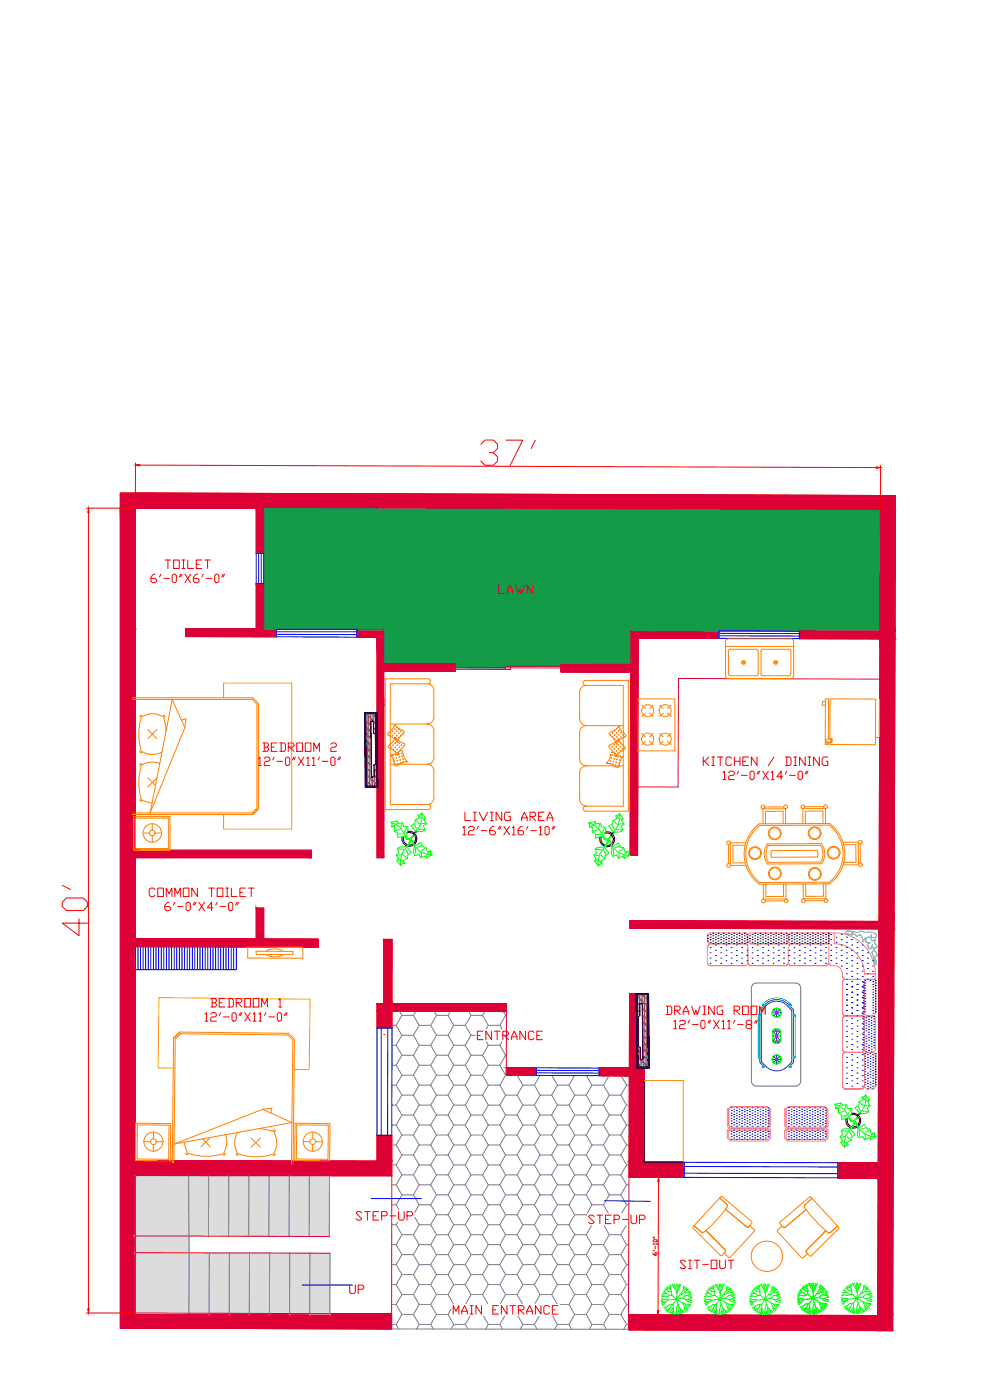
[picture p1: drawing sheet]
<svg xmlns="http://www.w3.org/2000/svg" width="841mm" height="1189mm" viewBox="0 0 841 1189" stroke-linecap="round" stroke-linejoin="round" font-family="sans-serif">
<defs><g id="words">
<g font-size="11.9" fill="#f00">
<text x="301" y="1038">STEP-UP</text>
<text x="498" y="1040">STEP-UP</text>
<text x="383" y="1117">MAIN ENTRANCE</text>
</g>
<g font-size="11.5" fill="#f00">
<text x="422" y="505">LAWN</text>
<text x="404" y="884">ENTRANCE</text>
<text x="576" y="1078">SIT-OUT</text>
<text x="296" y="1100">UP</text>
</g>
</g></defs>
<!-- layer: WALL -->
<g fill="#dd0037" stroke="#dd0037" stroke-width=".85">
<path d="M115 419l632 2h-632z"/>
<path d="M303 535h23z"/>
<path d="M102 419l645 2h-645z"/>
<path d="M102 1116h230v12z"/>
<path d="M158 534h59z"/>
<path d="M535 535l75 1z"/>
<path d="M158 534h76v7z"/>
<path d="M542 542h68z"/>
<path d="M535 600h6v126z"/>
<path d="M678 536h69z"/>
<path d="M678 536h69v6z"/>
<path d="M326 798h7z"/>
<path d="M534 844h7z"/>
<path d="M320 852h6z"/>
<path d="M333 859h97z"/>
<path d="M320 859h13v14z"/>
<path d="M430 907h25z"/>
<path d="M508 907h26z"/>
<path d="M430 907h25v6z"/>
<path d="M534 987h47v13z"/>
<path d="M326 564h60z"/>
<path d="M476 564h59z"/>
<path d="M326 564h60v6z"/>
<path d="M476 564h59v6z"/>
<path d="M115 797l102 1z"/>
<path d="M115 798h155v6z"/>
<path d="M711 987l34 1z"/>
<path d="M711 988h34v12z"/>
<path d="M115 1115l217 1h-217z"/>
<path d="M115 1116h217v12z"/>
<path d="M747 421h13z"/>
<path d="M533 1116l212 1h-212z"/>
<path d="M533 1129h212v1z"/>
<path d="M745 1129h13v1z"/>
<path d="M535 782h211h-212z"/>
<path d="M534 782h212v6z"/>
<path d="M320 964h13z"/>
<path d="M115 986h205h-205z"/>
<path d="M115 986h218v12z"/>
<path d="M115 421l632 10v-10zM115 421l632 10h-632z"/>
<path d="M115 431l632 1zM115 431l632 1z"/>
<path d="M224 432h523zM224 432h523zM224 432h523v2z"/>
<path d="M217 432h7zM217 432h7z"/>
<path d="M217 432l7 38v-38zM217 432l7 38h-7z"/>
<path d="M303 535l23 6v-6zM303 535l23 6h-23z"/>
<path d="M303 541h23zM303 541h23z"/>
<path d="M320 541l6 187v-187zM320 541l6 187h-6z"/>
<path d="M102 421l645 10v-10zM102 421l645 10h-645z"/>
<path d="M115 431l632 1zM115 431l632 1z"/>
<path d="M102 431l13 1zM102 431l13 1z"/>
<path d="M224 432h523zM224 432h523zM224 432h523v2z"/>
<path d="M102 432l13 683v-683zM102 432l13 683h-13z"/>
<path d="M102 1115l230 1zM102 1115l230 1h-230z"/>
<path d="M102 1116v12h230zM102 1128h230v1z"/>
<path d="M217 495l7 39v-39zM217 495l7 39h-7z"/>
<path d="M217 534h7zM217 534h7z"/>
<path d="M158 534h66zM158 534h66z"/>
<path d="M158 534h76zM158 534h76z"/>
<path d="M158 534v7h76zM158 541h76z"/>
<path d="M535 536l75 6v-6zM535 536l75 6h-75z"/>
<path d="M535 542h7zM535 542h7z"/>
<path d="M535 542l6 58 1-58zM535 542l6 58h-6z"/>
<path d="M535 726h6zM535 600l6 126h-6z"/>
<path d="M678 536v6h69zM678 542l69 1z"/>
<path d="M326 798l7 7v-7zM326 798l7 7h-7z"/>
<path d="M326 805l7 47v-47zM326 805l7 47h-7z"/>
<path d="M320 852h13zM320 852h13z"/>
<path d="M320 852l110 1zM320 852l110 1z"/>
<path d="M320 853l110 6v-6zM320 853l110 6h-110z"/>
<path d="M320 873h13zM320 859l13 14h-13z"/>
<path d="M534 844l6 63 1-63zM534 844l6 63h-6z"/>
<path d="M534 907h6zM534 907h6z"/>
<path d="M508 907h32zM508 907h32z"/>
<path d="M508 907h39zM508 907h39z"/>
<path d="M430 907v6h25zM430 913h25z"/>
<path d="M508 907l39 6v-6zM508 907l39 6h-39z"/>
<path d="M508 913h39zM508 913h39z"/>
<path d="M534 913l13 74v-74zM534 913l13 74h-13z"/>
<path d="M534 987h47zM534 987h47z"/>
<path d="M534 987v13h47zM534 1000h47z"/>
<path d="M326 564v6h60zM326 570h60z"/>
<path d="M476 564v6h59zM476 570l59 1z"/>
<path d="M115 722l149 6v-6zM115 722l149 6h-149z"/>
<path d="M217 771l7 26v-26zM217 771l7 26h-7z"/>
<path d="M217 797l7 1zM217 797l7 1z"/>
<path d="M115 798h109zM115 798h109z"/>
<path d="M115 798h155zM115 798h155z"/>
<path d="M115 798v6h155zM115 804h155z"/>
<path d="M711 988v12h34zM711 1000h34z"/>
<path d="M115 1116v12h217zM115 1128h217v1z"/>
<path d="M747 421l13 13v-13zM747 421l13 13h-13z"/>
<path d="M747 434l13 102v-102zM747 434l13 102h-13z"/>
<path d="M747 536l13 7v-7zM747 536l13 7h-13z"/>
<path d="M747 543l12 239 1-239zM747 543l12 239h-13z"/>
<path d="M746 782l13 7v-7zM746 782l13 7h-13z"/>
<path d="M746 789l12 199 1-199zM746 789l12 199h-13z"/>
<path d="M745 988l13 12v-12zM745 988l13 12h-13z"/>
<path d="M745 1000l13 116v-116zM745 1000l13 116h-13z"/>
<path d="M745 1116l13 1v-1zM745 1116l13 1h-13z"/>
<path d="M745 1117l13 12v-12zM745 1117l13 12h-13z"/>
<path d="M533 1117l212 12v-12zM533 1117l212 12h-212z"/>
<path d="M745 1129v1h13zM745 1130h13z"/>
<path d="M534 782v6h212zM534 788h212v1z"/>
<path d="M320 964l13 22v-22zM320 964l13 22h-13z"/>
<path d="M320 986h13zM320 986h13h-13z"/>
<path d="M115 986v12h218zM115 998l218 1z"/>
</g>
<g fill="none" stroke="#dd0037" stroke-width=".85">
<path d="M115 419h.1M217 432l-102-1v684l217 1M217 432v38M217 432h7M224 432l523 2M224 432v38M320 431v1M326 431v1M747 434v102M747 421v13M217 495v39h-59v7h76M224 495v39h10"/>
<path d="M115 534h.1M303 535h23v193h-6v-187h-17M610 536l-75-1v191h6l1-184h68M678 536h69M747 536v7M678 542l69 1M747 543l-1 239M326 564h60v6h-60M386 567h90M433 567v2l-47-1M476 566h-47v1M535 564h-59v6l59 1"/>
<path d="M747 577l-171-1-1 92h-34M114 592h1M320 599h.1M326 599h.1M115 722h149v6h-149M115 797l102 1v-27h7v27h46v6h-155M746 789l-1 199M746 782v7M746 782h-211l-1 6 212 1M115 804h.1M115 823h86M430 859h-97v14"/>
<path d="M320 873v-21h6v-54h7v54l97 1v60h25M326 878h.1M534 878h.1M430 907h25M508 907h26v-63h7l-1 63h7v80h34M508 913h26l-1 216 225 1 2-709-658-2v709l230 1 1-165M320 964v22h-205M115 998l218 1M534 1000h47M711 987l34 1M745 988v129M711 1000h34"/>
<path d="M115 1050h164M332 1050h1M115 1064h165M332 1064h1M533 1116l212 1M745 1117v13"/>
</g>
<!-- layer: FURNITURE -->
<g fill="#139b48" stroke="#139b48" stroke-width=".85">
<path d="M224 432l523 2h-523z"/>
<path d="M610 536h137z"/>
<path d="M476 564h59z"/>
<path d="M429 566h47z"/>
<path d="M386 566h43v1z"/>
<path d="M224 434l523 36v-36zM224 434l523 36h-523z"/>
<path d="M224 470l523 25v-25zM224 470l523 25h-523z"/>
<path d="M224 495l523 39v-39zM224 495l523 39h-523z"/>
<path d="M224 534h523zM224 534h523z"/>
<path d="M303 534l444 1zM303 534l444 1z"/>
<path d="M303 535h444zM303 535h444z"/>
<path d="M326 535h421zM326 535h421h-421z"/>
<path d="M535 535l212 1zM535 535l212 1z"/>
<path d="M610 536h137zM678 536h69z"/>
<path d="M326 535l209 29v-29zM326 535l209 29h-209z"/>
<path d="M326 564h209zM326 564h209z"/>
<path d="M386 564h149zM386 564h149z"/>
<path d="M386 564l90 2v-2zM386 564l90 2h-90z"/>
<path d="M386 566v1h43zM386 567h43z"/>
</g>
<!-- layer: ID -->
<g fill="none" stroke="#808080" stroke-width=".85">
<path d="M339 859l2 3M353 859l-2 3M368 859l2 3M382 859l-2 3M398 859l2 3M411 859l-1 3M427 859l2 3M333 871h3M336 871l5 8M341 862h10M341 879h10M341 862l-5 9"/>
<path d="M341 879l-5 9M351 879l5 9M351 862l5 9M356 871h10M356 871l-5 8M366 871l4 8M370 862h10M370 879h10M370 862l-4 9M370 879l-4 9M380 879l5 9M380 862l5 9"/>
<path d="M385 871h10M385 871l-5 8M395 871l5 8M400 862h10M400 879h3M400 862l-5 9M400 879l-5 9M410 862l4 9M414 871h10M414 871l-1 3M424 871l2 3M429 862h1"/>
<path d="M429 862l-5 9M333 888h3M336 888l5 8M341 896h10M341 896l-5 9M351 896l5 9M356 888h10M356 888l-5 8M366 888l4 8M370 896h10M370 896l-4 9M380 896l5 9"/>
<path d="M385 888h10M385 888l-5 8M395 888l5 8M400 896h10M400 896l-5 9M410 896l4 9M414 888l-4 8M424 888l5 8M429 896h1M429 896l-5 9M333 905h3M336 905l5 8"/>
<path d="M341 913h10M341 913l-5 8M351 913l5 8M356 905h10M356 905l-5 8M366 905l4 8M370 913h10M370 913l-4 8M380 913l5 8M385 905h10M385 905l-5 8M395 905l5 8"/>
<path d="M400 913h10M400 913l-5 8M410 913l4 8M414 905h10M414 905l-4 8M424 905l5 8M429 913h1M429 913l-5 8M439 913l5 8M458 913l-4 8M468 913l5 8M488 913l-5 8"/>
<path d="M498 913l4 8M517 913l-5 8M527 913l5 8M333 921h3M333 938h3M336 938l5 9M336 921l5 9M341 930h10M341 930l-5 8M351 930l5 8M356 921h10M356 938h10"/>
<path d="M356 921l-5 9M356 938l-5 9M366 938l4 9M366 921l4 9M370 930h10M370 930l-4 8M380 930l5 8M385 921h10M385 938h10M385 921l-5 9M385 938l-5 9M395 938l5 9"/>
<path d="M395 921l5 9M400 930h10M400 930l-5 8M410 930l4 8M414 921h10M414 938h10M414 921l-4 9M414 938l-4 9M424 938l5 9M424 921l5 9M429 930h10M429 930l-5 8"/>
<path d="M439 930l5 8M444 921h10M444 938h10M444 921l-5 9M444 938l-5 9M454 938l4 9M454 921l4 9M458 930h10M458 930l-4 8M468 930l5 8M473 921h10M473 938h10"/>
<path d="M473 921l-5 9M473 938l-5 9M483 938l5 9M483 921l5 9M488 930h10M488 930l-5 8M498 930l4 8M502 921h10M502 938h10M502 921l-4 9M502 938l-4 9M512 938l5 9"/>
<path d="M512 921l5 9M517 930h10M517 930l-5 8M527 930l5 8M532 921h2M532 938h2M532 921l-5 9M532 938l-5 9M333 955h3M336 955l5 9M341 947h10M341 947l-5 8"/>
<path d="M351 947l5 8M356 955h10M356 955l-5 9M366 955l4 9M370 947h10M370 947l-4 8M380 947l5 8M385 955h10M385 955l-5 9M395 955l5 9M400 947h10M400 947l-5 8"/>
<path d="M410 947l4 8M414 955h10M414 955l-4 9M424 955l5 9M429 947h10M429 947l-5 8M439 947l5 8M444 955h10M444 955l-5 9M454 955l4 9M458 947h10M458 947l-4 8"/>
<path d="M468 947l5 8M473 955h10M473 955l-5 9M483 955l5 9M488 947h10M488 947l-5 8M498 947l4 8M502 955h10M502 955l-4 9M512 955l5 9M517 947h10M517 947l-5 8"/>
<path d="M527 947l5 8M532 955h2M532 955l-5 9M333 972h3M336 972l5 9M341 964h10M341 964l-5 8M351 964l5 8M356 972h10M356 972l-5 9M366 972l4 9M370 964h10"/>
<path d="M370 964l-4 8M380 964l5 8M385 972h10M385 972l-5 9M395 972l5 9M400 964h10M400 964l-5 8M410 964l4 8M414 972h10M414 972l-4 9M424 972l5 9M429 964h10"/>
<path d="M429 964l-5 8M439 964l5 8M444 972h10M444 972l-5 9M454 972l4 9M458 964h10M458 964l-4 8M468 964l5 8M473 972h10M473 972l-5 9M483 972l5 9M488 964h10"/>
<path d="M488 964l-5 8M498 964l4 8M502 972h10M502 972l-4 9M512 972l5 9M517 964h10M517 964l-5 8M527 964l5 8M532 972h2M532 972l-5 9M333 989h3M336 989l5 9"/>
<path d="M341 981h10M341 998h10M341 981l-5 8M341 998l-5 8M351 998l5 8M351 981l5 8M356 989h10M356 989l-5 9M366 989l4 9M370 981h10M370 998h10M370 981l-4 8"/>
<path d="M370 998l-4 8M380 998l5 8M380 981l5 8M385 989h10M385 989l-5 9M395 989l5 9M400 981h10M400 998h10M400 981l-5 8M400 998l-5 8M410 998l4 8M410 981l4 8"/>
<path d="M414 989h10M414 989l-4 9M424 989l5 9M429 981h10M429 998h10M429 981l-5 8M429 998l-5 8M439 998l5 8M439 981l5 8M444 989h10M444 989l-5 9M454 989l4 9"/>
<path d="M458 981h10M458 998h10M458 981l-4 8M458 998l-4 8M468 998l5 8M468 981l5 8M473 989h10M473 989l-5 9M483 989l5 9M488 981h10M488 998h10M488 981l-5 8"/>
<path d="M488 998l-5 8M498 998l4 8M498 981l4 8M502 989h10M502 989l-4 9M512 989l5 9M517 981h10M517 998h10M517 981l-5 8M517 998l-5 8M527 998l5 8M527 981l5 8"/>
<path d="M532 989h2M532 989l-5 9M332 1006h4M336 1006l5 9M341 1015h10M341 1015l-5 8M351 1015l5 8M356 1006h10M356 1006l-5 9M366 1006l4 9M370 1015h10M370 1015l-4 8"/>
<path d="M380 1015l5 8M385 1006h10M385 1006l-5 9M395 1006l5 9M400 1015h10M400 1015l-5 8M410 1015l4 8M414 1006h10M414 1006l-4 9M424 1006l5 9M429 1015h10M429 1015l-5 8"/>
<path d="M439 1015l5 8M444 1006h10M444 1006l-5 9M454 1006l4 9M458 1015h10M458 1015l-4 8M468 1015l5 8M473 1006h10M473 1006l-5 9M483 1006l5 9M488 1015h10M488 1015l-5 8"/>
<path d="M498 1015l4 8M502 1006h10M502 1006l-4 9M512 1006l5 9M517 1015h10M517 1015l-5 8M527 1015l5 8M532 1006h2M532 1006l-5 9M332 1023h4M336 1023l3 4M352 1034l4 6"/>
<path d="M356 1023h10M356 1023l-4 6M366 1023l4 9M370 1032h10M370 1032l-4 8M380 1032l5 8M385 1023h10M385 1023l-5 9M395 1023l5 9M400 1032h10M400 1032l-5 8M410 1032l4 8"/>
<path d="M414 1023h10M414 1023l-4 9M424 1023l5 9M429 1032h10M429 1032l-5 8M439 1032l5 8M444 1023h10M444 1023l-5 9M454 1023l4 9M458 1032h10M458 1032l-4 8M468 1032l5 8"/>
<path d="M473 1023h10M473 1023l-5 9M483 1023l5 9M488 1032h10M488 1032l-5 8M502 1023h10M502 1023l-4 7M512 1023l4 7M532 1023h2M532 1023l-4 7M332 1057h4M336 1057l5 8"/>
<path d="M336 1040l5 8M341 1048h10M341 1048l-5 9M351 1048l5 9M356 1040h10M356 1057h10M356 1040l-5 8M356 1057l-5 8M366 1057l4 8M366 1040l4 8M370 1048h10M370 1048l-4 9"/>
<path d="M380 1048l5 9M385 1040h10M385 1057h10M385 1040l-5 8M385 1057l-5 8M395 1057l5 8M395 1040l5 8M400 1048h10M400 1048l-5 9M410 1048l4 9M414 1040h10M414 1057h10"/>
<path d="M414 1040l-4 8M414 1057l-4 8M424 1057l5 8M424 1040l5 8M429 1048h10M429 1048l-5 9M439 1048l5 9M444 1040h10M444 1057h10M444 1040l-5 8M444 1057l-5 8M454 1057l4 8"/>
<path d="M454 1040l4 8M458 1048h10M458 1048l-4 9M468 1048l5 9M473 1040h10M473 1057h10M473 1040l-5 8M473 1057l-5 8M483 1057l5 8M483 1040l5 8M488 1048h10M488 1048l-5 9"/>
<path d="M498 1048l4 9M502 1041l-4 7M502 1057h10M502 1057l-4 8M512 1057l5 8M513 1041l4 7M517 1048h10M517 1048l-5 9M527 1048l5 9M531 1041l-4 7M532 1057h2M532 1057l-5 8"/>
<path d="M332 1074h4M336 1074l5 8M341 1065h10M341 1065l-5 9M351 1065l5 9M356 1074h10M356 1074l-5 8M366 1074l4 8M370 1065h10M370 1065l-4 9M380 1065l5 9M385 1074h10"/>
<path d="M385 1074l-5 8M395 1074l5 8M400 1065h10M400 1065l-5 9M410 1065l4 9M414 1074h10M414 1074l-4 8M424 1074l5 8M429 1065h10M429 1065l-5 9M439 1065l5 9M444 1074h10"/>
<path d="M444 1074l-5 8M454 1074l4 8M458 1065h10M458 1065l-4 9M468 1065l5 9M473 1074h10M473 1074l-5 8M483 1074l5 8M488 1065h10M488 1065l-5 9M498 1065l4 9M502 1074h10"/>
<path d="M502 1074l-4 8M512 1074l5 8M517 1065h10M517 1065l-5 9M527 1065l5 9M532 1074h1M532 1074l-5 8M332 1091h4M336 1091l5 8M341 1082h10M341 1099h10M341 1082l-5 9"/>
<path d="M341 1099l-5 9M351 1099l5 9M351 1082l5 9M356 1091h10M356 1091l-5 8M366 1091l4 8M370 1082h10M370 1099h10M370 1082l-4 9M370 1099l-4 9M380 1099l5 8M380 1082l5 9"/>
<path d="M385 1091h10M385 1091l-5 8M395 1091l5 8M400 1082h10M400 1099h10M400 1082l-5 9M400 1099l-5 8M410 1099l4 8M410 1082l4 9M414 1091h10M414 1091l-4 8M424 1091l5 8"/>
<path d="M429 1082h10M429 1099h10M429 1082l-5 9M429 1099l-4 8M439 1099l4 8M439 1082l5 9M444 1091h10M444 1091l-5 8M454 1091l4 8M458 1082h10M458 1099h10M458 1082l-4 9"/>
<path d="M458 1099l-4 8M468 1099l5 8M468 1082l5 9M473 1091h10M473 1091l-5 8M483 1091l5 8M488 1082h10M488 1099h10M488 1082l-5 9M488 1099l-5 9M498 1099l4 9M498 1082l4 9"/>
<path d="M502 1091h10M502 1091l-4 8M512 1091l5 8M517 1082h10M517 1099h10M517 1082l-5 9M517 1099l-5 9M527 1099l5 9M527 1082l5 9M532 1091h1M532 1091l-5 8M332 1108h4"/>
<path d="M336 1108l5 8M341 1116h10M341 1116l-5 9M351 1116l5 9M356 1108h10M356 1108l-5 8M366 1108l4 8M370 1116h10l5 9M370 1116l-4 9M399 1118l-4 7M410 1118l4 7M428 1118l-4 7"/>
<path d="M440 1118l4 7M458 1118l-4 7M469 1118l4 7M475 1108h8M483 1108l5 8M488 1116h10M488 1116l-5 9M498 1116l4 9M502 1108h10M502 1108l-4 8M512 1108l5 8M517 1116h10"/>
<path d="M517 1116l-5 9M527 1116l5 9M532 1108h1M532 1108l-5 8M332 1125h4M332 1129h201M336 1125l2 4M356 1125h10M356 1125l-3 4M366 1125l2 4M385 1125h10M385 1125l-2 4"/>
<path d="M395 1125l2 4M414 1125h10M414 1125l-2 4M424 1125l2 4M444 1125h10M444 1125l-3 4M454 1125l2 4M473 1125h10M473 1125l-2 4M483 1125l2 4M502 1125h10M502 1125l-2 4"/>
<path d="M512 1125l3 4M532 1125h1M532 1125l-3 4"/>
</g>
<!-- layer: window -->
<g fill="#dcdcdc" stroke="#dcdcdc" stroke-width=".85">
<path d="M115 998h45z"/>
<path d="M160 998h17z"/>
<path d="M194 998h17z"/>
<path d="M211 998h17z"/>
<path d="M245 998h18z"/>
<path d="M263 998h17z"/>
<path d="M115 1050h45z"/>
<path d="M177 1050h17z"/>
<path d="M194 1050h17z"/>
<path d="M211 1050h17z"/>
<path d="M228 1050h17z"/>
<path d="M245 1050h17z"/>
<path d="M262 1050h17z"/>
<path d="M246 1064h17z"/>
<path d="M246 1064h17v32z"/>
<path d="M115 1064h45z"/>
<path d="M160 1064h18z"/>
<path d="M178 1064h17z"/>
<path d="M195 1064h17z"/>
<path d="M212 1064h17z"/>
<path d="M229 1064h17z"/>
<path d="M263 1064h17z"/>
<path d="M115 1115h45z"/>
<path d="M160 1115h17z"/>
<path d="M177 1115h17z"/>
<path d="M194 1115h18z"/>
<path d="M212 1115h17z"/>
<path d="M229 1115h17z"/>
<path d="M246 1115l17 1z"/>
<path d="M263 1115l17 1z"/>
<path d="M115 998h45zM115 998h45z"/>
<path d="M177 998h17zM177 998h17z"/>
<path d="M177 998h17zM177 998h17z"/>
<path d="M160 998h17zM160 998h17z"/>
<path d="M194 998h17zM194 998h17z"/>
<path d="M177 998h17zM177 998h17z"/>
<path d="M160 998h17zM160 998h17z"/>
<path d="M228 998h17zM228 998h17z"/>
<path d="M211 998h17zM211 998h17z"/>
<path d="M194 998h17zM194 998h17z"/>
<path d="M177 998h17zM177 998h17z"/>
<path d="M160 998h17zM160 998h17z"/>
<path d="M228 998h17zM228 998h17z"/>
<path d="M177 998h17zM177 998h17z"/>
<path d="M160 998h17zM160 998h17z"/>
<path d="M245 998h18zM245 998h18z"/>
<path d="M177 998h17zM177 998h17z"/>
<path d="M160 998h17zM160 998h17z"/>
<path d="M177 998l17 52v-52zM177 998l17 52h-17z"/>
<path d="M160 998l17 52v-52zM160 998l17 52h-17z"/>
<path d="M115 998l45 52v-52zM115 998l45 52h-45z"/>
<path d="M177 1050h17zM177 1050h17z"/>
<path d="M160 1050h17zM160 1050h17z"/>
<path d="M177 1050h17zM177 1050h17z"/>
<path d="M160 1050h17zM160 1050h17z"/>
<path d="M228 998l17 52v-52zM228 998l17 52h-17z"/>
<path d="M211 998l17 52v-52zM211 998l17 52h-17z"/>
<path d="M194 998l17 52v-52zM194 998l17 52h-17z"/>
<path d="M228 1050h17zM228 1050h17z"/>
<path d="M211 1050h17zM211 1050h17z"/>
<path d="M194 1050h17zM194 1050h17z"/>
<path d="M245 998l17 52 1-52zM245 998l17 52h-17z"/>
<path d="M228 1050h17zM228 1050h17z"/>
<path d="M211 1050h17zM211 1050h17z"/>
<path d="M263 998l16 52 1-52zM263 998l16 52h-17z"/>
<path d="M245 1050h17zM245 1050h17z"/>
<path d="M228 1050h17zM228 1050h17z"/>
<path d="M262 1050h17zM262 1050h17z"/>
<path d="M245 1050h17zM245 1050h17z"/>
<path d="M262 1050h17zM262 1050h17z"/>
<path d="M246 1064v32h17zM246 1096h17z"/>
<path d="M115 1050l45 14v-14zM115 1050l45 14h-45z"/>
<path d="M115 1064h45zM115 1064h45z"/>
<path d="M160 1064h18zM160 1064h18z"/>
<path d="M115 1064h45zM115 1064h45z"/>
<path d="M178 1064h17zM178 1064h17z"/>
<path d="M160 1064h18zM160 1064h18z"/>
<path d="M115 1064h45zM115 1064h45z"/>
<path d="M195 1064h17zM195 1064h17z"/>
<path d="M178 1064h17zM178 1064h17z"/>
<path d="M160 1064h18zM160 1064h18z"/>
<path d="M115 1064h45zM115 1064h45z"/>
<path d="M212 1064h17zM212 1064h17z"/>
<path d="M195 1064h17zM195 1064h17z"/>
<path d="M178 1064h17zM178 1064h17z"/>
<path d="M160 1064h18zM160 1064h18z"/>
<path d="M115 1064h45zM115 1064h45z"/>
<path d="M246 1064h17zM246 1064h17z"/>
<path d="M212 1064h17zM212 1064h17z"/>
<path d="M195 1064h17zM195 1064h17z"/>
<path d="M178 1064h17zM178 1064h17z"/>
<path d="M160 1064h18zM160 1064h18z"/>
<path d="M115 1064h45zM115 1064h45z"/>
<path d="M246 1064h17zM246 1064h17z"/>
<path d="M212 1064h17zM212 1064h17z"/>
<path d="M195 1064h17zM195 1064h17z"/>
<path d="M212 1064l17 51v-51zM212 1064l17 51h-17z"/>
<path d="M195 1064l17 51v-51zM195 1064l17 51h-18z"/>
<path d="M178 1064l16 51 1-51zM178 1064l16 51h-17z"/>
<path d="M160 1064l17 51 1-51zM160 1064l17 51h-17z"/>
<path d="M115 1064l45 51v-51zM115 1064l45 51h-45z"/>
<path d="M212 1115h17zM212 1115h17z"/>
<path d="M194 1115h18zM194 1115h18z"/>
<path d="M177 1115h17zM177 1115h17z"/>
<path d="M160 1115h17zM160 1115h17z"/>
<path d="M229 1064l17 51v-51zM229 1064l17 51h-17z"/>
<path d="M212 1115h17zM212 1115h17z"/>
<path d="M194 1115h18zM194 1115h18z"/>
<path d="M177 1115h17zM177 1115h17z"/>
<path d="M229 1115h17zM229 1115h17z"/>
<path d="M212 1115h17zM212 1115h17z"/>
<path d="M194 1115h18zM194 1115h18z"/>
<path d="M246 1064l17 51v-51zM246 1064l17 51h-17z"/>
<path d="M229 1115h17zM229 1115h17z"/>
<path d="M212 1115h17zM212 1115h17z"/>
<path d="M263 1064l17 51v-51zM263 1064l17 51h-17z"/>
<path d="M246 1115h17zM246 1115h17z"/>
<path d="M229 1115h17zM229 1115h17z"/>
<path d="M263 1115h17zM263 1115h17z"/>
<path d="M246 1115h17zM246 1115h17z"/>
<path d="M263 1115l17 1zM263 1116h17z"/>
</g>
<g fill="none" stroke="#00f" stroke-width=".85">
<path d="M217 470h7v25h-7zM220 470v25M222 470v25M234 537h69M234 539h69M303 534h-69v7h69v-6M610 536h68v6h-68zM610 540h68M610 538h68M115 804v19M117 804v19M119 804v19"/>
<path d="M121 804v19M124 804v19M126 804v19M128 804v19M130 804v19M132 804v19M135 804v19M137 804v19M139 804v19M141 804v19M143 804v19M146 804v19"/>
<path d="M148 804v19M150 804v19M152 804v19M154 804v19M157 804v19M159 804v19M161 804v19M163 804v19M165 804v19M168 804v19M170 804v19M172 804v19"/>
<path d="M174 804v19M176 804v19M179 804v19M181 804v19M183 804v19M185 804v19M187 804v19M190 804v19M192 804v19M194 804v19M196 804v19M198 804v19"/>
<path d="M201 804v19h-86M320 873h13v91h-13zM323 873v91M329 873v91M455 907h53v6h-53zM455 909h53M455 911h53M581 996l130 1M581 987h130v13h-130zM581 991h130M315 1018h43M513 1020h39"/>
<path d="M256 1091h43"/>
</g>
<!-- layer: FURNITURE -->
<g fill="none" stroke="#ff7f00" stroke-width=".85">
<path d="M616 549h58M671 542l-54 1-1 2v29M671 542l2 1 1 2v29M497 578h36v111h-36a2.1 2.1 0 0 1-2-2 2.1 2.1 0 0 1 2-2M497 578a2.1 2.1 0 0 0-2 2 2.1 2.1 0 0 0 2 2M616 574v1l2 1h53M620 574h22M620 574l-1-1-1-1v-19l1-1 1-1h22l1 1v20v1l-1 1M647 574h23M647 574v-1l-1-1v-19l1-1v-1h23l1 1v20v1l-1 1M674 574l-1 1-2 1M112 594h102l4 4v88l-4 4h-102"/>
<path d="M112 593h103l4 4v90l-4 5h-103M363 581a2.1 2.1 0 0 0 2-2 2.1 2.1 0 0 0-2-3h-36v111h36a2.1 2.1 0 0 0 2-2 2.1 2.1 0 0 0-2-2h-32v-102h32a6 6 0 0 1 5 5v23a6 6 0 0 1-5 6 6 6 0 0 1 5 6v22a6 6 0 0 1-5 6M541 593h32v45h-32zM545 599l3 3M554 599l-3 3M560 599l3 3M569 599l-3 3M701 596h-3v3h3M746 594v32h-3M120 607l1 1a17 17 0 0 1 17 0l1-1M120 607l-1 1 1 1a56 56 0 0 0 0 29h-1l1 1a2.6 2.6 0 0 1 4 1 16 16 0 0 0 14-2M125 620l8 7"/>
<path d="M133 620l-8 7M139 607l1 1a3 3 0 0 0 0 5l1 8M154 611l4-1-1 8M157 618l-11-24-19 96M157 618l-29 72M331 615h32M335 619h.1M335 619v1M335 615a17 17 0 0 0 8 6v1l-1 1a13 13 0 0 0-5 7 18 18 0 0 0-8-6v-1l1-1a13 13 0 0 0 5-7zM335 615h.1M335 616h.1M336 617h1"/>
<path d="M337 617v1M338 619h1M339 619v1M497 616h32M523 619h1M523 619h.1M525 617h.1M548 605l-3 3M551 605l3 3M563 605l-3 3M566 605l3 3M330 624h.1"/>
<path d="M330 625h.1M330 633h.1M331 623h1M331 635h1M331 622v1M332 631v1M332 634v1M333 625h1M333 621h1M333 636h1M333 633h1M333 621h.1"/>
<path d="M333 624v1M334 630h.1M334 632v1M334 636v1M334 629h.1M335 626h.1M335 623h.1M335 635h1M335 631h1M335 627h1M335 622v1M335 626v1"/>
<path d="M335 638h1M335 627v1M335 631v1M335 634v1M335 638h.1M336 626a17 17 0 0 0 7 6l1 1-1 1a14 14 0 0 0-5 7 17 17 0 0 0-8-6l-1-1 2-1a13 13 0 0 0 5-7zM336 626h.1M336 628h1M336 625h1M336 621h1M337 640h1M337 636h1"/>
<path d="M337 633h1M337 629h1M337 621h.1M337 624v1M337 628v1M337 630h.1M337 629v1M337 632v1M337 636v1M337 640h.1M338 626h1M338 623h1"/>
<path d="M339 638h.1M339 635h.1M339 631h.1M339 622v1M339 626v1M339 631v1M339 634v1M340 625h1M340 621h1M340 633h1M340 621h.1M340 624v1"/>
<path d="M340 640h1M341 638h-1M341 632v1M341 639v1M342 623h1M342 631h.1M342 622v1M342 631v1M517 633l1-1a13 13 0 0 0 7-5 17 17 0 0 0 6 8 4 4 0 0 1-4 3l-4 4a18 18 0 0 0-6-8zM517 622h1a13 13 0 0 0 7-5 17 17 0 0 0 6 7v1l-1 1a13 13 0 0 0-7 6 17 17 0 0 0-6-9zM518 624h1M518 633h.1"/>
<path d="M518 632h.1M518 624v1M519 639h1h1a13 13 0 0 0 8 3 17 17 0 0 0-4 9l-1 1-1-1a13 13 0 0 0-8-3 17 17 0 0 0 4-9zM519 634h1M519 622h1M519 634v1M519 626h1M520 622v1M520 625v1M520 639h.1M521 636h1M521 632h1"/>
<path d="M521 628h1M521 624h1M521 621h1M521 632v1M521 636h.1M521 639h.1M521 640h1M522 620v1M522 624v1M522 627v1M523 638h.1M523 634h.1"/>
<path d="M523 631h.1M523 630v1M523 634v1M523 637v1M523 629h1M523 626h1M523 622h1M523 632h.1M523 622v1M523 625v1M523 629v1M524 640h1"/>
<path d="M524 636h1M524 632h1M524 629h1M525 627h.1M525 628h1M525 628v1M525 632v1M525 636h.1M525 639v1M525 624h1M525 621h1M525 620v1"/>
<path d="M525 624v1M525 627v1M526 638h1M526 634h1M526 631h.1M527 631h.1M527 634v1M527 637v1M527 626h.1M527 622h.1M527 622v1M527 625v1"/>
<path d="M528 636h1M528 633h.1M528 636h.1M528 624h1M529 624v1M530 634h.1M530 626h.1M530 634v1M531 625v1M545 623l3 3M548 629l-3 3M551 629l3 3"/>
<path d="M554 623l-3 3M560 623l3 3M563 629l-3 3M566 629l3 3M569 623l-3 3M701 630v-2l3-1h2v3h-4M701 630a.7 .7 0 0 0 1 1 .7 .7 0 0 0 0-1M703 628v-35h-2l-1 39h3v-2M704 627v-34l39 1v38h-39v-2M136 648a17 17 0 0 0-15 1l-1-1-1 1 1 1a56 56 0 0 0 0 29h-1l1 1M331 649h32M332 641a16 16 0 0 0 8-4h1l1 2a13 13 0 0 0 3 8 18 18 0 0 0-9 4l-1-1v-1a13 13 0 0 0-3-8z"/>
<path d="M332 641h.1M333 642h1M334 641l-1 1M334 644h.1M334 644v1M334 646l1 1M335 646v1M335 649h1M336 641h.1M336 649h-1M336 641v1M336 643l1 1"/>
<path d="M337 643l-1 1M337 646h1M337 646h.1M337 648l1 1M338 641h.1M338 640l1 1M338 648v1M339 640l-1 1M339 643h.1M339 645l1 1M340 645l-1 1M340 648h1"/>
<path d="M341 647l-1 1M341 642h1M342 642l-1 1M342 644v1M342 647h1M343 647h.1M345 646v1M345 647h.1M363 649a6 6 0 0 1 5 6v22a6 6 0 0 1-5 6M492 645v-23a6 6 0 0 1 6-6 6 6 0 0 1-6-6v-22a6 6 0 0 1 6-6h31v103h-32M492 645a6 6 0 0 0 6 5M498 650h31"/>
<path d="M498 650a6 6 0 0 0-6 6v23M515 648h.1M517 648l1 1M518 648l-1 1M518 646h.1M519 646h-1M519 643v1M519 643l-1 1M519 641l1 1M520 649v1M520 641h-1M520 649h.1"/>
<path d="M520 646l1 1M521 646l-1 1M521 644v1M522 644h-1M522 641v1M522 649l1 1M522 642h-1M523 641h.1M523 642h.1M523 650h-1M523 647v1M523 641v1"/>
<path d="M523 645h1M524 645h-1M524 642l1 1M525 650v1M525 642l-1 1M525 650l-1 1M525 648h1M526 648h-1M526 645v1M527 643h.1M527 643h-1M529 642h.1"/>
<path d="M125 661l7 6M133 661l-8 7M492 679a6 6 0 0 0 6 6M114 693h30v29h-30zM115 695h28v26h-28zM120 681l1-2 4 2 4 1M129 700v5M665 699v-10h-15v11M665 685h-16M667 699v-12h-20l1 13M698 699v-10h-15l1 10M699 685h-16"/>
<path d="M701 699v-12h-20v12M121 707h6M129 710v5M132 707h5M618 717v16M632 718h-10v15h10M633 716h-13v19M641 702l3-2 60-1a32 32 0 0 1 0 51l-60 1a32 32 0 0 1-3-49zM697 716a15 15 0 0 1 0 17l-46 1a15 15 0 0 1 0-17l46-1M704 701h-59M704 701a31 31 0 0 1 0 48h-59a31 31 0 0 1 0-48M715 715h13l1 19h-14"/>
<path d="M716 717h10v15h-10M730 717v16M633 735h-13M694 722h-39M694 722v3v3h-39l-1-3 1-3M696 732a14 14 0 0 0 0-14h-44a14 14 0 0 0 0 14h44M665 751v10h-15v-10M667 751v12h-19v-12M699 751v10h-15v-10M701 751v12h-19v-12M665 765h-16M699 765h-16"/>
<path d="M210 804h47v10h-47zM217 808h32v3l-32-1zM226 811a13 13 0 0 0 14 0M226 808a13 13 0 0 1 14 0M152 876l-5 5-1 106v-24M152 876l93 1 5 6-1 106M152 876l-5 5M153 878l91 1 5 4-2 106M149 882l4-4-4 4M149 882l-1 105M115 954h30v32h-30zM117 955l26 1v28h-27z"/>
<path d="M220 958l9 2a2.8 2.8 0 0 0 4 0l1 1-1 1a17 17 0 0 1 0 17l1 1-2 1a57 57 0 0 1-30-1l-1 1-1-1 1-1a16 16 0 0 1 1-17M223 942l8-1-1 4M250 954h30v32h-30zM252 955l27 1-1 28h-26zM122 969h6M130 972v6M130 961v6M133 970h5M148 971l75-29 25 11-100 19M157 970l1 6a2.2 2.2 0 0 1 0 4l1 1 1-1a58 58 0 0 0 29 0l1 1M172 967l7 7M179 966l-8 8"/>
<path d="M191 964a18 18 0 0 1-1 15l1 1-1 1M213 966l8 8M221 966l-8 8M257 969h6M265 972v6M265 961v6M268 970h5M613 1016l25 21v2l-3 3 1-1 4 3M613 1016h-1l-1 1 6 6M616 1027l18 15h1M616 1027a83 83 0 0 1-20 20l-1-1M617 1023l-6-6-23 25"/>
<path d="M617 1023a3 3 0 0 1-1 4M683 1023a3 3 0 0 0 1 4M684 1027l-18 15h-1M684 1027a84 84 0 0 0 20 20h1M588 1042v1l23 23M595 1046l-6-5 6 5M640 1044v2M640 1046l-20 22M641 1058a13 13 0 0 1 22 4 13 13 0 0 1-14 18 13 13 0 0 1-11-8 13 13 0 0 1 3-14zM660 1044v2l20 22h2l3-3-1-2M665 1042l-3-3v-1l26-22 1 2-6 5 6-5 23 24v1l-24 24h-1l-3-4M665 1042l-1-1-4 4"/>
<path d="M705 1047l6-6-6 6M613 1066l3-3-2 1 4 4M616 1062l-17-17 17 17M616 1062v1M684 1062l17-17-17 17M684 1062v1"/>
<circle cx="631" cy="563" r=".8"/>
<circle cx="631" cy="563" r="1.6"/>
<circle cx="658" cy="563" r=".8"/>
<circle cx="658" cy="563" r="1.6"/>
<circle cx="550" cy="603" r="5"/>
<circle cx="565" cy="603" r="5"/>
<circle cx="550" cy="628" r="5"/>
<circle cx="565" cy="628" r="5"/>
<circle cx="702" cy="630" r=".5"/>
<circle cx="705" cy="630" r=".5"/>
<circle cx="705" cy="628" r=".5"/>
<circle cx="647" cy="685" r="1.6"/>
<circle cx="667" cy="685" r="1.6"/>
<circle cx="681" cy="685" r="1.6"/>
<circle cx="701" cy="685" r="1.6"/>
<circle cx="129" cy="707" r="8"/>
<circle cx="129" cy="707" r="2.3"/>
<circle cx="618" cy="716" r="1.6"/>
<circle cx="657" cy="708" r="5"/>
<circle cx="691" cy="708" r="5"/>
<circle cx="730" cy="715" r="1.6"/>
<circle cx="618" cy="735" r="1.6"/>
<circle cx="641" cy="724" r="5"/>
<circle cx="708" cy="724" r="5"/>
<circle cx="730" cy="734" r="1.6"/>
<circle cx="658" cy="742" r="5"/>
<circle cx="692" cy="742" r="5"/>
<circle cx="648" cy="765" r="1.6"/>
<circle cx="667" cy="765" r="1.6"/>
<circle cx="682" cy="765" r="1.6"/>
<circle cx="701" cy="765" r="1.6"/>
<circle cx="130" cy="969" r="8"/>
<circle cx="130" cy="969" r="2.4"/>
<circle cx="265" cy="969" r="8"/>
<circle cx="265" cy="969" r="2.4"/>
</g>
<!-- layer: DOORS -->
<g fill="none" stroke="#00f" stroke-width=".85">
<path d="M705 794h.1M705 798h.1M709 796h.1M714 794h.1M714 798h.1M718 796h.1M723 798h.1M603 805h.1M603 809h.1M603 814h.1M603 818h.1M607 802h.1"/>
<path d="M607 807h.1M607 811h.1M607 816h.1M612 805h.1M612 809h.1M612 814h.1M612 818h.1M616 802h.1M616 807h.1M616 811h.1M616 816h.1M620 805h.1"/>
<path d="M620 809h.1M620 814h.1M620 818h.1M625 802h.1M625 807h.1M625 811h.1M625 816h.1M629 805h.1M629 809h.1M629 814h.1M629 818h.1M634 802h.1"/>
<path d="M634 807h.1M634 811h.1M634 816h.1M638 805h.1M638 809h.1M638 814h.1M638 818h.1M643 802h.1M643 807h.1M643 811h.1M643 816h.1M647 805h.1"/>
<path d="M647 809h.1M647 814h.1M647 818h.1M652 802h.1M652 807h.1M652 811h.1M652 816h.1M656 805h.1M656 809h.1M656 814h.1M656 818h.1M661 802h.1"/>
<path d="M661 807h.1M661 811h.1M661 816h.1M665 805h.1M665 809h.1M665 814h.1M665 818h.1M669 802h.1M669 807h.1M669 811h.1M669 816h.1M674 805h.1"/>
<path d="M674 809h.1M674 814h.1M674 818h.1M678 816h.1M678 802h.1M678 807h.1M678 811h.1M683 805h.1M683 809h.1M683 814h.1M683 818h.1M687 802h.1"/>
<path d="M687 807h.1M687 811h.1M687 816h.1M692 805h.1M692 809h.1M692 814h.1M692 818h.1M696 802h.1M696 807h.1M696 811h.1M696 816h.1M701 805h.1"/>
<path d="M701 809h.1M701 814h.1M701 818h.1M705 802h.1M705 807h.1M705 811h.1M705 816h.1M709 800h.1M709 805h.1M709 809h.1M709 814h.1M709 818h.1"/>
<path d="M714 802h.1M714 807h.1M714 811h.1M714 816h.1M718 800h.1M718 805h.1M718 809h.1M718 814h.1M718 818h.1M723 802h.1M723 807h.1M723 811h.1"/>
<path d="M723 816h.1M727 800h.1M727 805h.1M727 809h.1M727 814h.1M727 818h.1M732 802h.1M732 807h.1M732 811h.1M732 816h.1M736 809h.1M736 814h.1"/>
<path d="M736 818h.1M741 816h.1M714 820h.1M718 822h.1M718 827h.1M718 831h.1M718 836h.1M723 820h.1M723 825h.1M723 829h.1M723 834h.1M723 838h.1"/>
<path d="M727 822h.1M727 827h.1M727 831h.1M727 836h.1M732 820h.1M732 825h.1M732 829h.1M732 834h.1M732 838h.1M733 834h.1M733 837h.1M733 839h.1"/>
<path d="M734 833h.1M734 835h.1M734 837h.1M734 839h.1M736 822h.1M736 827h.1M736 831h.1M738 833h.1M741 820h.1M741 825h.1M741 829h.1M741 834h.1"/>
<path d="M741 836h.1M741 838h.1M718 840h.1M718 845h.1M718 849h.1M718 854h.1M718 858h.1M723 843h.1M723 847h.1M723 851h.1M723 856h.1M727 840h.1"/>
<path d="M727 845h.1M727 849h.1M727 854h.1M727 858h.1M732 843h.1M732 847h.1M732 851h.1M732 856h.1M733 841h.1M733 843h.1M733 845h.1M733 848h.1"/>
<path d="M733 850h.1M733 852h.1M733 854h.1M733 857h.1M733 859h.1M734 841h.1M734 844h.1M734 846h.1M734 848h.1M734 850h.1M734 853h.1M734 855h.1"/>
<path d="M734 857h.1M734 859h.1M741 840h.1M741 843h.1M741 845h.1M741 847h.1M741 849h.1M741 851h.1M741 854h.1M741 856h.1M741 858h.1M718 863h.1"/>
<path d="M718 867h.1M718 871h.1M718 876h.1M723 860h.1M723 865h.1M723 869h.1M723 874h.1M723 878h.1M727 863h.1M727 867h.1M727 871h.1M727 876h.1"/>
<path d="M732 860h.1M732 865h.1M732 869h.1M732 874h.1M732 878h.1M733 863h.1M733 865h.1M733 868h.1M733 870h.1M733 872h.1M733 874h.1M733 876h.1"/>
<path d="M733 879h.1M735 864h.1M735 866h.1M735 869h.1M735 871h.1M735 873h.1M735 875h.1M735 880h.1M736 863h.1M737 863h.1M737 865h.1M737 868h.1"/>
<path d="M737 870h.1M737 872h.1M737 874h.1M737 876h.1M737 879h.1M739 864h.1M739 866h.1M739 869h.1M739 871h.1M739 873h.1M739 875h.1M739 878h.1"/>
<path d="M739 880h.1M741 860h.1M741 863h.1M742 865h.1M742 868h.1M742 870h.1M742 872h.1M742 874h.1M742 876h.1M742 879h.1M718 880h.1M718 885h.1"/>
<path d="M718 889h.1M718 898h.1M723 882h.1M723 887h.1M723 891h.1M723 896h.1M727 880h.1M727 885h.1M727 889h.1M727 898h.1M732 882h.1M732 887h.1"/>
<path d="M732 891h.1M732 896h.1M733 881h.1M733 883h.1M733 885h.1M733 888h.1M733 890h.1M734 895h.1M734 897h.1M734 899h.1M735 882h.1M735 884h.1"/>
<path d="M735 886h.1M735 889h.1M735 891h.1M735 893h.1M736 896h.1M736 898h.1M737 881h.1M737 883h.1M737 888h.1M737 890h.1M737 892h.1M738 895h.1"/>
<path d="M738 897h.1M738 899h.1M739 882h.1M739 884h.1M739 886h.1M739 889h.1M739 891h.1M739 893h.1M741 896h.1M741 898h.1M742 881h.1M742 883h.1"/>
<path d="M742 885h.1M742 888h.1M742 890h.1M743 895h.1M718 902h.1M718 907h.1M718 911h.1M718 916h.1M723 900h.1M723 905h.1M723 909h.1M723 913h.1"/>
<path d="M723 918h.1M727 902h.1M727 907h.1M727 911h.1M727 916h.1M732 900h.1M732 905h.1M732 909h.1M732 913h.1M732 918h.1M734 901h.1M734 904h.1"/>
<path d="M734 906h.1M734 908h.1M734 910h.1M734 912h.1M734 915h.1M734 917h.1M734 919h.1M736 900h.1M736 902h.1M736 905h.1M736 907h.1M736 911h.1"/>
<path d="M736 913h.1M736 916h.1M736 918h.1M738 901h.1M738 904h.1M738 906h.1M738 908h.1M738 910h.1M738 912h.1M738 915h.1M738 919h.1M741 900h.1"/>
<path d="M741 902h.1M741 905h.1M741 907h.1M741 909h.1M741 911h.1M741 913h.1M741 916h.1M741 918h.1M718 920h.1M723 922h.1M727 920h.1M732 922h.1"/>
<path d="M734 921h.1M736 920h.1M736 922h.1M736 925h.1M738 921h.1M738 924h.1M741 920h.1M741 922h.1M741 925h.1"/>
</g>
<!-- layer: LAYER6 -->
<g fill="none" stroke="#ff7f7f" stroke-width=".85">
<path d="M635 794l-2-2h-31l-2 2v6l2 1h31h-31M635 794v6l1 1h31M669 794v6l-2 1M669 800l2 1M703 792v9h-32M708 792h-37l-2 2-2-2h-31l-1 2M708 792v9a26 26 0 0 1 26 26h9M708 792a35 35 0 0 1 35 35M600 818l2 2h31h-31zM600 804l2-3-2 3M600 804v14M633 801l2-1-2 1"/>
<path d="M635 804v14l1 2-1-2zM635 818l-2 2M667 801l2-1 2 1M669 818l-2 2 2-2 2 2zM669 804v14M703 804v14M636 820h31M702 820h-31h31M702 820l1-2 2 2M702 820l1-2 2 2a8 8 0 0 1 10 5v2M715 827v3l2 2-2 1 2-1h14M715 827v3l2 2"/>
<path d="M743 827v34l-2 2h-6M743 832h-9v29l-2 2h-15M715 861v-28v28M715 861l2 2h15l2-2 1 2M715 864l2-1-2 1M731 863h-14l-2-2 2 2h15l2-2 1 2M732 863l2 1 1-1M734 864v28M735 863h6l2 1v28l-2 2h-6l-1-2M715 892v-28v28M715 892l2 2h15l2-2M715 892l2 2h14h-14z"/>
<path d="M715 895l2-1-2 1M717 894h15l2-2-2 2M732 894l2-2 1 2-1 1zM734 895v28M735 894h6l2 1v28l-2 2h-6l-1-2M620 940h31h-31l-2 2M651 940l2 2-2-2M669 940h31h-31l-2 2M700 940l1 2-1-2M715 923v-28v28M715 923l2 2h15l2-2M715 923l2 2h14h-14z"/>
<path d="M717 925h15l2-2-2 2M618 942h-1v14l2 2-2 2v6l3 3h32l2-3v-6l-1-2 1-2v-14h-1M618 942v14l2 2h31M619 960h33M653 956v-14v14M653 956l-1 1h-33M653 956l-2 2M667 942h-1v14l1 2-1 2v6l2 3h32l3-3v-6l-2-2 2-2v-14h-2M667 942v14l2 2h31M668 960h33M701 956v-14v14M701 956l-1 2"/>
<path d="M701 956v1h-33M618 960l2-2h31l2 2v6l-2 2h-31l-2-2zM667 960l2-2h31l1 2v6l-1 2h-31l-2-2z"/>
</g>
<!-- layer: ELE -->
<path d="M600 804v14" fill="none" stroke="#ff9f7f" stroke-width=".85"/>
<!-- layer: GRASS -->
<path d="M718 791h2h3l1 1-1-1v2v-2a1.2 1.2 0 0 1 1 0 1.2 1.2 0 0 1 1 0 6 6 0 0 0 6 0l4 1h4a3 3 0 0 1 5 3l-3 1a1.4 1.4 0 0 1-2-1 1.4 1.4 0 0 1 0-1l1 5h1l2-2v2a2.2 2.2 0 0 0 1 3v2a1.5 1.5 0 0 1-2 1v2l2 4v1h-1a1 1 0 0 0-1 1 1 1 0 0 0 1 1l1 4-1 1-2-8a3 3 0 0 1 1-4v-1l-1-1a2.1 2.1 0 0 1 0-3l-2 3-1 1-1-2-1-2 3-2h-3l-1-1v-2l3-1-4 1-2 3-1-6-4 1-3-2a4 4 0 0 1-4 0h-2zM723 791a3 3 0 0 0-5 1v1h2a5 5 0 0 0 5 0v1a3 3 0 0 0 5 0l1 2 2 4 1-3 4-1h-1a2.4 2.4 0 0 0-2 3 2.4 2.4 0 0 0 3 1h1a2.5 2.5 0 0 0-3 3 2.5 2.5 0 0 0 3 2l1-3a1.7 1.7 0 0 0 0 3 1.7 1.7 0 0 0 3 0 1.3 1.3 0 0 0 1-1 1.3 1.3 0 0 0 0-2h-1a2.4 2.4 0 0 1 0-4h-1a1.7 1.7 0 0 1-2 1 1.7 1.7 0 0 1-1-3v-1M742 806l2 4a1.7 1.7 0 0 1 0 2 1.7 1.7 0 0 1-2 1v1l2 3-1 2-2-7a4 4 0 0 1 1-6z" fill="none" stroke="#5cb8b8" stroke-width=".85"/>
<!-- layer: S -->
<path d="M741 811h.1" fill="none" stroke="#b8005c" stroke-width=".85"/>
<!-- layer: 0 -->
<g fill="none" stroke="#000" stroke-width=".85">
<path d="M309 605h11l1 63-11 1zM310 606h9l1 62h-9zM315 612h2v11l2 1v25l-2 1v10h-2zM341 710a6 6 0 0 0 4 8M343 710l-1 2 1 2 1 2 2 1M345 707a5 5 0 0 1 6 2M346 706a6 6 0 0 1 6 2M351 717l-4 1M351 718h-2h-3M352 709a6 6 0 0 1-1 7M352 708a7 7 0 0 1 0 9M353 706l-2 3"/>
<path d="M354 706l-1 1M509 711a6 6 0 0 0 4 8M510 710v2l1 3 1 2 2 1M513 708a5 5 0 0 1 6 1M514 707a6 6 0 0 1 6 1M518 717l-3 1M519 718l-2 1h-3M519 709a6 6 0 0 1 0 8M520 708a7 7 0 0 1-1 10M521 706l-2 4M521 707h.1M600 795h.1"/>
<path d="M600 797h.1M600 799h.1M603 794h.1M603 796h.1M603 798h.1M605 792h.1M605 795h.1M605 797h.1M605 799h.1M607 794h.1M607 796h.1M607 798h.1"/>
<path d="M609 792h.1M609 795h.1M609 797h.1M609 799h.1M612 794h.1M612 796h.1M612 798h.1M614 792h.1M614 795h.1M614 797h.1M614 799h.1M616 794h.1"/>
<path d="M616 796h.1M616 798h.1M618 792h.1M618 795h.1M618 797h.1M618 799h.1M620 794h.1M620 796h.1M620 798h.1M623 792h.1M623 795h.1M623 797h.1"/>
<path d="M623 799h.1M625 794h.1M625 796h.1M625 798h.1M627 792h.1M627 795h.1M627 797h.1M627 799h.1M629 794h.1M629 796h.1M629 798h.1M632 792h.1"/>
<path d="M632 795h.1M632 797h.1M632 799h.1M634 794h.1M634 796h.1M634 798h.1M636 795h.1M636 797h.1M636 799h.1M638 794h.1M638 796h.1M638 798h.1"/>
<path d="M641 792h.1M641 795h.1M641 797h.1M641 799h.1M643 794h.1M643 796h.1M643 798h.1M645 792h.1M645 795h.1M645 797h.1M645 799h.1M647 794h.1"/>
<path d="M647 796h.1M647 798h.1M649 792h.1M649 795h.1M649 797h.1M649 799h.1M652 794h.1M652 796h.1M652 798h.1M654 792h.1M654 795h.1M654 797h.1"/>
<path d="M654 799h.1M656 794h.1M656 796h.1M656 798h.1M658 792h.1M658 795h.1M658 797h.1M658 799h.1M661 794h.1M661 796h.1M661 798h.1M663 792h.1"/>
<path d="M663 795h.1M663 797h.1M663 799h.1M665 794h.1M665 796h.1M665 798h.1M667 792h.1M667 795h.1M667 797h.1M667 799h.1M669 794h.1M669 796h.1"/>
<path d="M669 798h.1M672 792h.1M672 795h.1M672 797h.1M672 799h.1M674 794h.1M674 796h.1M674 798h.1M676 792h.1M676 795h.1M676 797h.1M676 799h.1"/>
<path d="M678 794h.1M678 796h.1M678 798h.1M681 792h.1M681 795h.1M681 797h.1M681 799h.1M683 794h.1M683 796h.1M683 798h.1M685 792h.1M685 795h.1"/>
<path d="M685 797h.1M685 799h.1M687 794h.1M687 796h.1M687 798h.1M689 792h.1M689 795h.1M689 797h.1M689 799h.1M692 794h.1M692 796h.1M692 798h.1"/>
<path d="M694 792h.1M694 795h.1M694 797h.1M694 799h.1M696 794h.1M696 796h.1M696 798h.1M698 792h.1M698 795h.1M698 797h.1M698 799h.1M701 794h.1"/>
<path d="M701 796h.1M701 798h.1M703 792h.1M703 795h.1M703 797h.1M703 799h.1M603 800h.1M605 801h.1M607 800h.1M609 801h.1M612 800h.1M614 801h.1"/>
<path d="M616 800h.1M618 801h.1M620 800h.1M623 801h.1M625 800h.1M627 801h.1M629 800h.1M632 801h.1M634 800h.1M638 800h.1M641 801h.1M643 800h.1"/>
<path d="M645 801h.1M647 800h.1M649 801h.1M652 800h.1M654 801h.1M656 800h.1M658 801h.1M661 800h.1M663 801h.1M665 800h.1M667 801h.1M672 801h.1"/>
<path d="M674 800h.1M676 801h.1M678 800h.1M681 801h.1M683 800h.1M685 801h.1M687 800h.1M689 801h.1M692 800h.1M694 801h.1M696 800h.1M698 801h.1"/>
<path d="M701 800h.1M703 801h.1M743 833h.1M743 835h.1M743 837h.1M743 839h.1M540 844h10l1 63h-11zM541 845h9v61h-9zM543 852h2l1 48h-2l-1-10-1-1v-25l1-1zM743 841h.1M743 844h.1M743 846h.1"/>
<path d="M743 848h.1M743 850h.1M743 853h.1M743 855h.1M743 857h.1M743 859h.1M742 863h.1M743 897h.1M743 899h.1M547 918v69h33M743 901h.1M743 904h.1"/>
<path d="M743 906h.1M743 908h.1M743 910h.1M743 912h.1M743 915h.1M743 917h.1M743 919h.1M743 921h.1M718 950a6 6 0 0 0 4 8M719 949v2v3l2 2 2 1M722 947a5 5 0 0 1 6 1M723 946a6 6 0 0 1 5 1"/>
<path d="M727 956l-4 1M728 957l-2 1h-3M728 948a6 6 0 0 1 0 8M729 947a7 7 0 0 1-1 10M729 945l-1 4M730 946h.1"/>
</g>
<!-- layer: L3 -->
<g fill="none" stroke="#005cb8" stroke-width=".85">
<path d="M650 854l-4 4v44l4 3M650 854a13 13 0 0 1 18 0l4 4v44l-4 3a13 13 0 0 1-18 0M656 860h3M657 857l2 3M659 856v4M660 860h3M662 857l-3 3M656 880h3M657 874l2 1M659 876h-3l3 3M659 860l-2 3M659 860v4"/>
<path d="M659 876v3M659 860l3 3M660 880h2M661 874l1 2h-2M662 876l-2 3M656 900h3M657 897l2 2M659 900l-2 2M659 880l-3 4h3M659 884l-2 2M659 880v4M659 896v3"/>
<path d="M659 884l2 2M659 900l3 2M660 880l2 4h-2M660 900h3M662 897l-3 2M649 906l-4-4v-45l4-4a14 14 0 0 1 20 0l4 4v45l-4 4M659 900v3"/>
</g>
<!-- layer: l2 -->
<g fill="none" stroke="#0ff" stroke-width=".85">
<path d="M647 854h1M647 853a15 15 0 0 1 24 0M648 853v1M670 854h1M671 853v1M644 861v2M645 862h-2v36h2M673 862h2M674 861v2M675 862v36M644 897v2M673 898h2"/>
<path d="M674 897v2M647 906h1M648 905v2M670 906h1M671 905v2"/>
<circle cx="648" cy="854" r=".7"/>
<circle cx="648" cy="854" r=".1"/>
<circle cx="671" cy="854" r=".8"/>
<circle cx="671" cy="854" r=".7"/>
<circle cx="671" cy="854" r=".1"/>
<circle cx="644" cy="862" r=".7"/>
<circle cx="644" cy="862" r=".1"/>
<circle cx="674" cy="862" r=".8"/>
<circle cx="674" cy="862" r=".7"/>
<circle cx="674" cy="862" r=".1"/>
<circle cx="644" cy="898" r=".7"/>
<circle cx="644" cy="898" r=".1"/>
<circle cx="674" cy="898" r=".8"/>
<circle cx="674" cy="898" r=".7"/>
<circle cx="674" cy="898" r=".1"/>
<circle cx="648" cy="906" r=".7"/>
<circle cx="648" cy="906" r=".1"/>
<circle cx="671" cy="906" r=".8"/>
<circle cx="671" cy="906" r=".7"/>
<circle cx="671" cy="906" r=".1"/>
</g>
<!-- layer: DASH -->
<g fill="none" stroke="#0f0" stroke-width=".85">
<path d="M655 860h.1M656 860h.1M656 858l-1 1M656 859v1M656 858h.1M656 859h.1M656 858v1M657 857h-1M657 857v1M657 857h.1M658 857h-1M659 856l-2 1"/>
<path d="M659 856h1M659 857h-1M659 856h.1M660 857h.1M660 856h.1M660 857h1M660 856l1 1M661 857h.1M661 857h1M661 857l1 1M662 857h.1M662 858h.1"/>
<path d="M662 858v1M662 859h.1M662 859l1 1M663 858h.1M663 860h.1M663 859h.1M655 861h.1M655 861h1M656 862h.1M656 860v1M656 861h.1M656 863h1"/>
<path d="M656 861v1M657 862v1M657 863l1 1M657 863h.1M657 863h1M658 864h.1M658 864h1M658 863h1M659 864h1M659 864h.1M660 864h.1M661 874h-4l-1 2v8l1 2h4l1-2v-8"/>
<path d="M661 863l-1 1M661 874h-4l-1 1v9l1 2h4M661 874h1M661 863h-1M662 863h-1M662 874l1 1v9M662 862l-1 1M662 863h.1M662 861v1M662 862h.1M663 860l-1 1M663 862h.1"/>
<path d="M663 861h.1M655 899v1M656 898l-1 1M656 899v1M656 900v1M656 899h.1M656 897v1M656 898v1M657 897h-1M657 897h.1M658 896h-1M658 896l-1 1"/>
<path d="M659 896h-1M659 896h1M659 896h.1M660 896l1 1M660 896h.1M660 896h1M661 897h.1M661 896h1M661 897h1M662 885l-1 1M662 897h.1M662 897v1"/>
<path d="M662 898h.1M662 898v1M662 897l1 1M662 899l1 1M663 884l-1 1M663 900l-1 1M663 898v1M663 899h.1M663 899v1M655 900l1 1M656 901v1M656 902l1 1"/>
<path d="M656 901h.1M656 901l1 1M657 903h1M657 902h.1M658 903l1 1M658 903h1M659 904h1M659 903h.1M660 903v1M661 903h-1M661 902h.1M662 903h-1"/>
<path d="M662 902h-1M662 901v1M662 901h.1M662 902v1M663 901v1M663 901h.1M663 900v1"/>
</g>
<!-- layer: l2 -->
<g fill="none" stroke="#f0f" stroke-width=".85">
<path d="M661 874l-2 1"/>
<circle cx="659" cy="860" r=".4"/>
<circle cx="659" cy="860" r=".3"/>
<circle cx="659" cy="876" r=".4"/>
<circle cx="659" cy="880" r=".6"/>
<circle cx="659" cy="880" r=".4"/>
<circle cx="659" cy="876" r=".2"/>
<circle cx="659" cy="900" r=".4"/>
<circle cx="659" cy="884" r=".4"/>
<circle cx="659" cy="900" r=".3"/>
<circle cx="659" cy="884" r=".2"/>
</g>
<!-- layer: HATCH -->
<path d="M639 836l3-1h33a4 4 0 0 1 5 4v79a4 4 0 0 1-5 4h-33a4 4 0 0 1-4-4v-79z" fill="none" stroke="#767676" stroke-width=".85"/>
<!-- layer: 0 -->
<g fill="none" stroke="#00f" stroke-width=".85">
<path d="M620 956h.1M620 954h.1M620 952h.1M620 950h.1M620 947h.1M620 945h.1M620 943h.1M620 941h.1M623 960h.1M623 955h.1M623 953h.1M623 951h.1"/>
<path d="M623 949h.1M623 946h.1M623 944h.1M623 942h.1M625 956h.1M625 954h.1M625 952h.1M625 950h.1M625 947h.1M625 945h.1M625 943h.1M625 941h.1"/>
<path d="M627 960h.1M627 955h.1M627 953h.1M627 951h.1M627 949h.1M627 946h.1M627 944h.1M627 942h.1M629 956h.1M629 954h.1M629 952h.1M629 950h.1"/>
<path d="M629 947h.1M629 945h.1M629 943h.1M629 941h.1M632 960h.1M632 955h.1M632 953h.1M632 951h.1M632 949h.1M632 946h.1M632 944h.1M632 942h.1"/>
<path d="M634 956h.1M634 954h.1M634 952h.1M634 950h.1M634 947h.1M634 945h.1M634 943h.1M634 941h.1M636 960h.1M636 955h.1M636 953h.1M636 951h.1"/>
<path d="M636 949h.1M636 946h.1M636 944h.1M636 942h.1M638 956h.1M638 954h.1M638 952h.1M638 950h.1M638 947h.1M638 945h.1M638 943h.1M638 941h.1"/>
<path d="M641 960h.1M641 955h.1M641 953h.1M641 951h.1M641 949h.1M641 946h.1M641 944h.1M641 942h.1M643 956h.1M643 954h.1M643 952h.1M643 950h.1"/>
<path d="M643 947h.1M643 945h.1M643 943h.1M643 941h.1M645 960h.1M645 955h.1M645 953h.1M645 951h.1M645 949h.1M645 946h.1M645 944h.1M645 942h.1"/>
<path d="M647 956h.1M647 954h.1M647 952h.1M647 950h.1M647 947h.1M647 945h.1M647 943h.1M647 941h.1M649 960h.1M649 955h.1M649 953h.1M649 951h.1"/>
<path d="M649 949h.1M649 946h.1M649 944h.1M649 942h.1M652 956h.1M652 954h.1M652 952h.1M652 950h.1M652 947h.1M652 945h.1M652 943h.1M652 941h.1"/>
<path d="M669 956h.1M669 954h.1M669 952h.1M669 950h.1M669 947h.1M669 945h.1M669 943h.1M669 941h.1M671 960h.1M671 955h.1M671 953h.1M671 951h.1"/>
<path d="M671 949h.1M671 946h.1M671 944h.1M671 942h.1M674 956h.1M674 954h.1M674 952h.1M674 950h.1M674 947h.1M674 945h.1M674 943h.1M674 941h.1"/>
<path d="M676 960h.1M676 955h.1M676 953h.1M676 951h.1M676 949h.1M676 946h.1M676 944h.1M676 942h.1M678 956h.1M678 954h.1M678 952h.1M678 950h.1"/>
<path d="M678 947h.1M678 945h.1M678 943h.1M678 941h.1M680 960h.1M680 955h.1M680 953h.1M680 951h.1M680 949h.1M680 946h.1M680 944h.1M680 942h.1"/>
<path d="M682 956h.1M682 954h.1M682 952h.1M682 950h.1M682 947h.1M682 945h.1M682 943h.1M682 941h.1M685 960h.1M685 955h.1M685 953h.1M685 951h.1"/>
<path d="M685 949h.1M685 946h.1M685 944h.1M685 942h.1M687 956h.1M687 954h.1M687 952h.1M687 950h.1M687 947h.1M687 945h.1M687 943h.1M687 941h.1"/>
<path d="M689 960h.1M689 955h.1M689 953h.1M689 951h.1M689 949h.1M689 946h.1M689 944h.1M689 942h.1M691 956h.1M691 954h.1M691 952h.1M691 950h.1"/>
<path d="M691 947h.1M691 945h.1M691 943h.1M691 941h.1M694 960h.1M694 955h.1M694 953h.1M694 951h.1M694 949h.1M694 946h.1M694 944h.1M694 942h.1"/>
<path d="M696 956h.1M696 954h.1M696 952h.1M696 950h.1M696 947h.1M696 945h.1M696 943h.1M696 941h.1M698 960h.1M698 955h.1M698 953h.1M698 951h.1"/>
<path d="M698 949h.1M698 946h.1M698 944h.1M698 942h.1M700 956h.1M700 954h.1M700 952h.1M700 950h.1M700 947h.1M700 945h.1M700 943h.1M700 941h.1"/>
<path d="M620 967h.1M620 965h.1M620 963h.1M620 961h.1M623 966h.1M623 964h.1M623 962h.1M625 967h.1M625 965h.1M625 963h.1M625 961h.1M627 966h.1"/>
<path d="M627 964h.1M627 962h.1M629 967h.1M629 965h.1M629 963h.1M629 961h.1M632 966h.1M632 964h.1M632 962h.1M634 967h.1M634 965h.1M634 963h.1"/>
<path d="M634 961h.1M636 966h.1M636 964h.1M636 962h.1M638 967h.1M638 965h.1M638 963h.1M638 961h.1M641 966h.1M641 964h.1M641 962h.1M643 967h.1"/>
<path d="M643 965h.1M643 963h.1M643 961h.1M645 966h.1M645 964h.1M645 962h.1M647 967h.1M647 965h.1M647 963h.1M647 961h.1M649 966h.1M649 964h.1"/>
<path d="M649 962h.1M652 965h.1M652 963h.1M652 961h.1M669 967h.1M669 965h.1M669 963h.1M669 961h.1M671 966h.1M671 964h.1M671 962h.1M674 967h.1"/>
<path d="M674 965h.1M674 963h.1M674 961h.1M676 966h.1M676 964h.1M676 962h.1M678 967h.1M678 965h.1M678 963h.1M678 961h.1M680 966h.1M680 964h.1"/>
<path d="M680 962h.1M682 967h.1M682 965h.1M682 963h.1M682 961h.1M685 966h.1M685 964h.1M685 962h.1M687 967h.1M687 965h.1M687 963h.1M687 961h.1"/>
<path d="M689 966h.1M689 964h.1M689 962h.1M691 967h.1M691 965h.1M691 963h.1M691 961h.1M694 966h.1M694 964h.1M694 962h.1M696 967h.1M696 965h.1"/>
<path d="M696 963h.1M696 961h.1M698 966h.1M698 964h.1M698 962h.1M700 965h.1M700 963h.1M700 961h.1"/>
</g>
<g fill="#000" stroke="#000" stroke-width=".85">
<path d="M310 605l9 1h-9zM310 605l9 1v-1z"/>
<path d="M309 605l2 64h-1zM309 605l2 64-1-64z"/>
<path d="M311 668h9l-9 1zM311 668h9z"/>
<path d="M319 605l2 63h-1zM319 605l2 63-1-63z"/>
<path d="M540 844h1v63zM540 844v63h1z"/>
<path d="M541 844h9v1zM541 844v1h9z"/>
<path d="M550 844l1 63zM550 844v63h1z"/>
<path d="M541 906h9v1zM541 906v1h9z"/>
</g>
<g fill="none" stroke="#775b27" stroke-width=".85">
<path d="M310 606l1 1M310 611l1 1M310 612h1M310 617h1M310 617l1 1M310 618h1M311 606h.1M311 606l1 62M312 607l2 2M312 608l2 1M312 613l2 1M312 613l2 2"/>
<path d="M312 614l2 1M312 619l2 1M312 619l2 2M313 606v62M314 606l1 62M315 610l1 2M315 611l1 1M316 606v6M316 606h.1M317 606v17M318 607l1 1M318 608l1 1"/>
<path d="M318 613l1 1M318 614l1 1M318 619l1 1M318 619l1 2M319 606v62M310 623h1M310 623l1 1M310 628l1 1M310 629h1M311 629v1M311 634v1M311 635h.1"/>
<path d="M311 640h.1M312 624l2 2M312 625l2 1M312 625l2 2M312 630l2 2M312 631l2 1M312 636l2 1M312 636l2 2M312 637l2 1M319 625v1M319 626h.1M319 631h.1"/>
<path d="M319 631v1M319 636v1M319 637h.1M319 637v1M311 640v1M311 641h.1M311 646h.1M311 646v1M311 651v1M311 652h.1M311 657h.1M311 657v1"/>
<path d="M311 658h.1M313 642l1 1M313 642l1 2M313 647l1 2M313 648l1 1M313 648l1 2M313 653l1 2M313 654l1 1M313 659l1 1M313 659l1 2M313 660l1 1M316 660v8"/>
<path d="M318 649v19M318 653l2 1M318 653l2 2M318 654l2 1M318 659l2 1M318 660l2 1M319 642v1M319 643v1M319 648l1 1M319 649h1M311 663h.1M311 663v1"/>
<path d="M313 665l1 1M313 665l1 2M316 662l1 1M316 662l1 2M316 667v1M318 665l2 1M541 846l1 1M541 846l1 2M541 852l1 1M541 851l1 2M541 858l1 1M541 857l1 1"/>
<path d="M541 845l1 61M543 845v18M543 849l2 1M543 848l2 2M544 845v7M545 845h.1M545 845l1 61M546 846l2 2M546 846l2 1M546 845l2 2M546 852l2 1M546 851l2 2"/>
<path d="M546 858l2 1M546 857l2 2M546 857l2 1M547 845l1 61M548 845l1 61M549 849h1M549 848l1 1M549 855h1M549 854l1 1M549 854h1M549 860h1M541 864h1"/>
<path d="M541 863l1 1M541 869l1 1M541 869h1M541 875l1 1M541 875h1M541 874l1 1M546 863l2 1M546 863l2 2M546 869l2 1M546 868l2 2M546 874l2 2M546 875l2 1"/>
<path d="M547 880l1 1M549 860l1 1M549 866l1 1M549 866h1M549 865l1 1M549 872h1M549 871l1 1M549 878h1M549 877l1 1M549 877h1M541 881l1 1M541 880l1 1"/>
<path d="M541 886l1 1M541 887h1M541 892l1 1M541 898l1 1M541 897l1 2M543 889v17M544 900l1 1M545 900v6M547 881l1 1M547 880l1 2M547 886l1 2M547 886l1 1"/>
<path d="M547 892l1 1M547 891l1 2M547 898l1 1M547 897l1 2M547 897l1 1M549 883l1 1M549 883h1M550 889v1M550 889h.1M550 888v1M550 895h.1M550 894v1"/>
<path d="M550 900h.1M541 904l2 1M541 903l2 2M541 903l2 1M544 901l1 1M544 900l1 2M544 906h.1M544 906h1M547 903l1 1M547 904l1 1M547 903l1 2M550 901h.1"/>
<path d="M550 900v1M550 906h.1"/>
</g>
<!-- layer: plant1 -->
<g fill="none" stroke="#0f0" stroke-width=".85">
<path d="M332 698l5-1 1 2h4v3h4v3l-2 4 2 3h2l3-3M337 698v1M341 699l-1 3M353 697l3 3M356 693l2 2M358 690l3 5-1 1 2 4-3 1 2 4-3 1h-4M360 695h-1M361 699h-3M500 699l5-1 1 2 4-1v3l4 1v2l-2 5 1 3 3-1 3-2M505 698v2M509 700l-1 3M521 697l3 3"/>
<path d="M523 693l2 2M526 691l3 4-1 2 2 3-3 2 2 3-3 1-5 1M528 695l-1 1M529 699l-3 1M336 701h-3M340 704l-4 1M342 708h-4M343 709l-3-5-4-4-4-2 1 2-1 2h3v4l2 1 1 4 6-1 1 3h3v1l-3 5h-5l-3 2 2 3-3 2 2 3-1 2 3 4M345 720l-4 5-1 6v4l1-1 2-1-1-2 4-2v-2l3-3-4-5 3-4v-2l2 1 1 5v5l1 3 4-1 1 3 4-2 1 2 5-3M345 703l-2 4M352 700l2 4M353 707l-4 6 1 1 2 5 5-4 2 4h2l2 4 2-1v3l2 1h-4l-6-2-5-5"/>
<path d="M353 706l4-6 1-6v-4l-1 2h-2l1 3-4 1v3l-3 2 4 5M355 704h5M358 718l-4 2M504 701l-3 1M507 705l-3 1M510 709h-4M511 709l-3-5-4-4-4-1 1 1-1 3 3-1v4l2 1 1 5 5-2 2 3h3v2l-3 4-6 1-2 1 1 3-2 2 2 3-1 2 3 5M513 703l-2 4M520 701l1 3M521 707l-5 6 2 1 2 5 5-3 2 4h2l2 4 2-1v2l2 1h-5l-5-2-5-5M521 706l4-5 1-6v-4l-1 1-3 1 2 2-4 2v2l-3 3 4 4M523 704l5 1"/>
<path d="M526 719l-4 1M338 721h5M339 730l-2 1M340 726h-3M340 731l2 2M342 726l3 3M344 721l2 4M352 720l1 5M358 725v3M361 720l-3 3M361 726l1 2M365 723l-3 2"/>
<path d="M506 721l5 1M507 730l-2 1M508 726l-3 1M508 731l2 2M510 726l3 3M512 722l2 3M512 720l-3 6-2 5 1 5 1-2 2-1-1-2 4-2-1-2 4-3-4-4 3-4v-2l1 1 2 4v6l1 2 3-1 2 3 3-2 2 2 5-3M520 721l1 5M525 725v3M529 721l-4 2M529 727l1 1M532 724l-2 1"/>
<path d="M708 938l6-1 1 2 4-1v3l4 1v2l-2 5 1 3 3-1 3-2M712 940l-2 1M714 937v2M718 939l-1 3M728 940l2 3M730 936l3 3M732 932l2 2M735 930l3 4-2 2 3 3-3 2 1 3-2 2h-5M737 934l-1 1M738 938l-3 1M716 944l-4 1M719 948h-4"/>
<path d="M720 948l-3-5-5-4-4-1 2 1-1 3 3-1v5h2l1 5 5-2 2 3h2l1 2-3 4-6 1-2 1 1 3-2 2 2 3-1 2 3 5M721 959l-3 6-2 5 1 5v-2l3-1-1-2 3-2v-2l4-3-4-4 3-4v-2l1 1 2 4v6l1 2 3-1 2 3 3-2 2 2 4-3M722 942l-2 4M729 960l1 5M730 946l-5 6 2 1 2 5 5-3 2 4h2l1 4 3-1v2l1 1h-4l-5-2-5-5M730 945l4-5 1-6v-4l-1 1-3 1 2 2-4 2v2l-3 3 3 4M732 944h4M734 958l-4 1M738 960l-4 2M715 960l4 1M716 969l-2 1M717 965l-3 1"/>
<path d="M717 970l2 2M719 965l2 3M721 961l2 4M734 964v3M738 966l1 1M741 963l-2 1M562 1099l1 2h3l2-1M563 1097h1M563 1096l1 2 4 2h2M564 1095l1 1 1-1M565 1094a4 4 0 0 0 5 3M565 1098l-2 1-1-1"/>
<path d="M566 1093l1 1h2M567 1092l2 2M568 1092l1 1v1l1 2v3l4 4-7 1h-1h-4v-1h-1M569 1091v2M570 1091l3 4h1M571 1091v1M572 1090l2 3M574 1090v8h1M575 1090v3M576 1090l-1 3-1 10 6-7v-1l2-2M577 1091v1M578 1091l-3 5"/>
<path d="M580 1092v3M582 1093a2.9 2.9 0 0 1-2 3M583 1100l1 1h3M583 1094l-1 1M584 1095l-1 1M584 1097l2 1M584 1095l-1 1-4 3h-2M585 1097h-1l-3 1M586 1098l-1 2h-4l-2 2-5 1 8 5h4M587 1099l-2 1M598 1099l2 2h3l2-1M599 1097h2"/>
<path d="M600 1096l1 2 4 2h2M601 1095l1 1 1-1M602 1094a4 4 0 0 0 4 3M602 1098l-2 1-1-1M603 1093l1 1h1M603 1092l3 2M605 1092l1 1-1 1 1 2v3l5 4-8 1h-4v-1h-1M605 1091l1 1v1M607 1091l2 4h1M608 1091v1M609 1090l1 3M611 1090v8"/>
<path d="M611 1090l1 3M613 1090l-1 3-1 10 6-7v-1l1-2M614 1091v1M614 1091l-2 5M617 1092v3M619 1093a2.8 2.8 0 0 1-3 3M620 1100l1 1h3M620 1094l-1 1M620 1095l-1 1M621 1097l1 1M621 1095l-2 1-3 3h-2M622 1097h-1l-4 1"/>
<path d="M623 1098l-2 2h-3l-2 2-5 1 7 5h5M623 1099l-2 1M637 1099l1 2h3l3-1M638 1097h1M638 1096l2 2 4 2h1M639 1095l1 1 1-1M640 1094a4 4 0 0 0 5 3M640 1098l-2 1-1-1M641 1093l1 1h2M642 1092l2 2M643 1092l1 1v1l1 2v3l4 4-7 1h-1h-3l-1-1h-1M644 1091l1 1-1 1"/>
<path d="M645 1091l3 4h1M646 1091v1M647 1090l2 3M649 1090v8h1M650 1090v3M651 1090l-1 3-1 10 6-7v-1l2-2M652 1091v1M653 1091l-3 5M656 1092l-1 3M658 1093a2.9 2.9 0 0 1-3 3M658 1100l1 1h3M658 1094l-1 1"/>
<path d="M659 1095l-1 1M660 1097l1 1M660 1095l-2 1-4 3h-2M660 1097l-4 1M661 1098l-1 2h-3l-3 2-5 1 8 5h4M662 1099l-2 1M677 1099l2 1h3h2M678 1096l2 1M679 1100h-2M679 1095l1 2 4 3 2-1M680 1094l1 1h1M681 1093a4 4 0 0 0 5 3"/>
<path d="M681 1098h-2h-1M682 1092l1 2h2M683 1092l2 1M684 1091l1 1v2l1 1v4l4 4-7 1-1-1h-4v-1h-1M685 1091v1M686 1090l2 4 1 1M687 1090v1M688 1090l1 3M690 1090v7v1M690 1090l1 2M692 1090l-1 2-1 11 6-8v-1l1-2M693 1090v1"/>
<path d="M694 1090l-2 5-1 1M696 1091v3M698 1093a3 3 0 0 1-2 2M699 1099l1 1h3M699 1093l-1 1M700 1094l-1 1M700 1097h2M700 1095h-1l-4 3-2 1M701 1096l-1 1h-4M702 1098l-2 1-3 1-2 2-5 1 7 4h5M702 1099h-2M715 1099l1 1h3l2-1"/>
<path d="M715 1097l1 1 2-1M716 1096h1M716 1100h-1h-1M716 1095l2 2 3 2h2M717 1094l1 1h1M718 1093a4 4 0 0 0 5 3M719 1092l1 2h2M720 1092l2 1M721 1091l1 1v2l1 1v4l4 3-7 1h-1h-4v-1h-1M722 1090v1v1M723 1090l3 4 1 1M724 1090v1"/>
<path d="M725 1089l1 3M727 1089v8l1 1M728 1089v3M729 1090l-1 2-1 10 6-7v-1l2-2M730 1090v1M731 1090l-3 5M733 1091v3M735 1092a2.9 2.9 0 0 1-2 3M736 1099l1 1h3M736 1093l-1 1M737 1094l-1 1M737 1097h1h1"/>
<path d="M738 1094l-2 1-4 3-2 1M738 1096l-1 1h-3M739 1098l-1 1h-4l-2 2-5 1 8 5v-1l4 1M740 1098l-2 1M561 1105h2l1 1M562 1106v2M563 1104h-2M563 1101h-1h-1M565 1105l-3 4M565 1110h-1l-1 1M566 1112l-1 1M567 1104l-1 1-5 2"/>
<path d="M568 1113l-2 1M569 1111l-2 1-2 1M570 1108h-2l-3 2-1 2M571 1115l-1 1M571 1113l-2 3M571 1107l-1 1v2l-3 4M571 1111l-3 4M572 1112v4M574 1115v1M575 1107l-1 3v5l1 1M576 1113l-1 1 1 2M576 1111v2l1 3"/>
<path d="M578 1112l-1 1 1 3M578 1113l3 1M579 1115v-2l-3-2-2-8-3 4v9M579 1113l1 2M579 1106l2 4 3 2M581 1110v2l1 2M582 1108v1l3 2M582 1103l1 2 4 1M582 1111l1 2M584 1108v1l1 1M584 1103l1 1h2M585 1108l1 1"/>
<path d="M586 1104l1 1M587 1101l-1 1M587 1102h-2l-1 1h-3l-2-1M598 1105h1l1 1M599 1106l-1 2M599 1104h-1M600 1101h-1h-1M602 1105l-3 4M602 1110h-1l-1 1M603 1112l-2 1M603 1104l-1 1-4 2M604 1113l-1 1"/>
<path d="M605 1111l-1 1-2 1M606 1108h-1l-3 2-1 2M607 1115v1M608 1113l-2 3M608 1107l-2 1v2l-2 3 1 1h-1M608 1111l-3 4M608 1112l1 4M611 1115l-1 1M612 1107l-1 3v5v1M612 1113v1v2M613 1111l-1 2 1 3M614 1112v1l1 3"/>
<path d="M615 1113l3 1M616 1115h-1l1-2-3-2-2-8-3 4v9M616 1113l1 2M616 1106l2 4 2 2M618 1110v2l1 2M618 1108l1 1 2 2M618 1103l2 2 4 1M619 1111l1 2M620 1108v1l2 1M621 1103l1 1h2M621 1108l2 1M623 1104l1 1"/>
<path d="M624 1101l-1 1M624 1102h-2l-1 1h-4l-1-1M636 1105h2l1 1M638 1106l-1 2M638 1104h-2M638 1101h-1h-1M640 1105l-3 4M640 1110l-2 1M641 1112l-1 1M642 1104l-1 1-5 2M643 1113l-2 1M644 1111l-2 1-1 1"/>
<path d="M645 1108h-2l-3 2-1 2M646 1115l-1 1M646 1113l-2 3M646 1107l-1 1v2l-3 4M647 1111l-3 4M647 1112v4M649 1115v1M651 1107a9 9 0 0 0-1 9M651 1113l-1 1 1 2M652 1111l-1 2 1 3M653 1112l-1 1 1 3M653 1113l3 1"/>
<path d="M654 1115v-2l-2-2-3-8-3 4v9M654 1113l1 2M654 1106l2 4 3 2M656 1110v2l1 2M657 1108v1l3 2M657 1103l1 2 4 1M657 1111l1 2M659 1108v1l2 1M659 1103l1 1h2M660 1108l1 1M661 1104l1 1M662 1101l-1 1"/>
<path d="M662 1102h-2l-1 1h-3l-1-1M677 1105h1h1M678 1106l-1 1M678 1103l-1 1M681 1105l-3 3M681 1110l-1-1-1 1M682 1112h-1M683 1104l-2 1-4 1M683 1112l-1 1M684 1111h-1l-2 2M686 1107h-2l-3 2-1 2M687 1114l-1 1"/>
<path d="M687 1113l-2 2M687 1107h-1l-3 7M687 1110l-3 5M687 1112l1 4M690 1114l-1 2M691 1107l-1 3v4v2M691 1113v3M692 1110l-1 3 2 3M693 1111v2l1 2M694 1112l3 2M695 1115l-1-1 1-1-3-3-2-7-3 4v9M695 1113l1 1"/>
<path d="M695 1106l2 4 3 2M697 1110v2l1 1M697 1107l1 2 3 1M697 1103l2 1 4 1M698 1110l1 2M699 1107v1l2 1M700 1103h1l2 1M700 1107l2 1M702 1104h1M703 1101l-1 1M703 1102h-2l-1 1h-3l-2-1M714 1104h2l1 1"/>
<path d="M715 1105v2M716 1103h-2M718 1105l-3 3M718 1109h-1l-1 1M719 1111l-1 1M720 1103l-1 1-5 2M721 1112l-2 1M722 1110l-2 1-2 1M723 1107h-2l-3 2-1 2M724 1114l-1 1M724 1113l-2 2M724 1107h-1v2l-3 5"/>
<path d="M724 1110l-3 4M725 1111v4M727 1114v2M728 1106a9 9 0 0 0 0 10M729 1112l-1 1 1 2M730 1110l-1 2 1 3M731 1111l-1 1 1 3M731 1112l3 2M732 1115v-1v-1l-2-3-3-8-3 5v8M732 1113l1 1M732 1105l2 4 3 2M734 1109v3l1 1"/>
<path d="M735 1107v1l3 2M735 1102l1 2 4 1M735 1110l1 2M737 1107v1l1 1M737 1102l1 1h2M738 1107l1 1M739 1103l1 1M740 1100l-1 1M740 1101l-2 1h-1h-3l-2-1"/>
</g>
<!-- layer: FURNITURE -->
<path d="M190 593v-13h58v124h-58v-12M147 907h-13l1-60 128 2-1 59h-12M547 918h33v69" fill="none" stroke="#ffbf00" stroke-width=".85"/>
<!-- layer: TEXT R -->
<g fill="none" stroke="#f00" stroke-width=".85">
<path d="M408 377l4-3h7l3 3v4l-3 3h-4M429 374h15l-11 21M454 374l-3 7M115 393v38M119 395l625 2M419 384l3 4v4l-3 3h-7l-4-4M747 395v38M73 431h41M75 435v676M140 476h5M143 476v7M147 476h5v7h-5z"/>
<path d="M155 476h2M156 476v7M159 476v7h5M167 479h2M171 476h-4v7h4M174 476h5M176 476v7M132 488h-2l-2 2v4l1 1h3l1-1v-2l-1-1h-4M136 488l-1 2M139 491h5M146 489l1-1h2l1 1v5l-1 1h-2l-1-1zM153 488l-1 2"/>
<path d="M155 483h2M155 488l-2 2M157 488l5 7M162 488l-5 7M168 488h-1l-3 2v4l1 1h3l1-1v-2l-1-1h-4M173 488l-2 2M175 491h5M183 488h2l1 1v5l-1 1h-2l-1-1v-5zM189 488l-1 2M191 488l-2 2M223 631h4l1 1v1l-1 1M224 634h3l1 2v1l-1 1h-4"/>
<path d="M224 631v7M230 634h3M235 631h-5v7h5M237 631h4l1 1v5l-1 1h-4M239 631v7M245 634h3l1-1v-1l-1-1h-3v7M246 634l3 4M252 631h5v7h-5zM259 631h5v7h-5zM266 638v-7l3 5 2-5v7M281 632l1-1h2l2 1v1l-2 1h-2l-1 2v2h5M219 644l2-1v7"/>
<path d="M219 650h3M224 644l1-1h3l1 1v1l-1 2h-3l-1 1v2h5M233 643l-2 2M235 647h5M242 644l1-1h2l1 1v5l-1 1h-2l-1-1zM249 643l-1 2M251 643l-2 2M253 643l5 7M258 643l-5 7M260 644l1-1v7M260 650h3M265 644l1-1v7"/>
<path d="M265 650h2M271 643l-1 2M273 647h5M281 644l1-1h1l1 1v5l-1 1h-1l-1-1zM288 643l-1 2M289 643l-1 2M597 643v7M598 646l4 4M602 643l-4 3h-1M604 650h2M604 643h2M605 643v7"/>
<path d="M609 643h5M611 643v7M614 656l1-1v7M618 656l2-1h2l1 1v1l-1 1h-2l-2 2v2h5M621 644l-1-1h-3l-1 1v5l1 1h3l1-1M623 646h5M623 643v7M627 655l-1 2M628 643v7M629 658h5M630 646h3M635 643h-5v7h5"/>
<path d="M636 656l2-1h1l1 1v5l-1 1h-1l-2-1zM642 643v7l-4-7v7M644 655l-2 2M645 655l-1 2M647 655l5 7M652 655l-5 7M654 656l2-1v7M657 643l-5 7M664 660h-5l4-5v7M667 643h3l1 1v5l-1 1h-3M668 643v7M668 655l-1 2"/>
<path d="M670 658h5M674 650h2M674 643h2M675 643v7M677 656l2-1h1l1 1v5l-1 1h-1l-2-1zM683 643v7l-4-7v7M685 655l-2 2M686 650h2M686 643h2M686 655l-1 2M687 643v7M695 643v7l-4-7v7"/>
<path d="M703 643h-4l-1 1v5l1 1h4v-4h-2M614 662h2M654 662h3M395 690v7h4M402 690h2M402 697h2M403 690v7M407 690l3 7 4-7M416 690h3M416 697h3M417 690v7M426 690v7l-5-7v7"/>
<path d="M433 690h-4l-1 1v5l1 1h4v-4h-1M443 697v-2l2-5 2 5v2M443 695h4M450 693h3l2-1v-1l-2-1h-3v7M451 693l4 4M457 693h2M462 690h-5v7h5M464 697v-2l3-5 2 5v2M464 695h5M393 703l1-1v7M393 709h2M398 703l1-1h2l1 1v1l-1 1h-2l-1 2v2h4"/>
<path d="M406 702l-1 2M408 705h5M419 702h-1l-2 2v4l1 1h2l1-1v-1l-1-2h-3M424 702l-1 2M425 702l-1 2M428 702l4 7M432 702l-4 7M435 703l1-1v7M435 709h2M443 702h-1l-2 2v4l1 1h2l1-1v-1l-1-2h-3M448 702l-1 2M450 705h5"/>
<path d="M458 703l1-1v7M458 709h2M462 703l2-1h1l1 1v5l-1 1h-1l-2-1zM470 702l-2 2M471 702l-1 2M53 752l7 3M132 755l-2-1h-2l-1 1v5l1 1h2l2-1M134 754h5v7h-5zM156 754h4v7h-4zM168 754v7l-5-7v7M177 754h5M180 754v7"/>
<path d="M184 754h5v7h-5zM192 754h2M193 754v7M196 754v7h5M204 758h2M208 754h-4v7h4M211 754h5M213 754v7M56 763h15l3 3v4l-3 3h-15l-3-3v-4zM141 761v-7l2 5 3-5v7M143 766h-1l-2 3v3l1 1h2l2-1v-1l-2-1h-3M148 761v-7l3 5 2-5v7"/>
<path d="M148 766l-1 3M151 770h5M158 767l1-1h1l2 1v5l-2 1h-1l-1-1zM165 766l-1 3M166 766l-1 3M169 766l5 7M174 766l-5 7M181 771h-5l4-5v7M184 766l-1 3M187 770h5M192 761h2M194 767l1-1h1l2 1v5l-2 1h-1l-1-1z"/>
<path d="M201 766l-1 3M202 766l-1 3M67 780v15l-14-11h21M179 848h3l2 1v1l-2 2M180 852h2l2 1v1l-2 1h-3M180 848v7M186 852h2M187 860l-1 2M191 848h-5v7h5M193 848h4l1 1v5l-1 1h-4M194 848v7M200 852h4l1-2v-1l-1-1h-4v7"/>
<path d="M202 852l3 3M204 860l-1 2M205 860l-1 2M208 848h4v7h-4zM208 860l4 7M212 860l-4 7M215 848h5v7h-5zM222 855v-7l3 5 2-5v7M226 860l-1 2M237 849l1-1v7M237 855h2M243 860l-2 2"/>
<path d="M244 860l-1 2M565 854h4l1 2v4l-1 2h-4M567 854v8M573 858h3l1-1v-1l-1-2h-3v8M574 858l3 4M580 859h5M587 854l2 8 2-4 1 4 2-8M597 854h2M598 854v8M606 854v8l-5-8v8M613 854h-3l-1 2v4l1 2h3v-4h-1M623 858h4l1-1v-1l-1-2h-4v8"/>
<path d="M624 858l4 4M630 854h5v8h-5zM637 854h5v8h-5zM174 861l1-1v7M174 867h2M179 861l1-1h2l2 1v1l-2 2h-2l-1 1v2h5M190 864h4M197 861l1-1h1l1 1v5l-1 1h-1l-1-1zM215 861l1-1v7M215 867h2M220 861l1-1v7M220 867h2"/>
<path d="M228 864h5M235 861l2-1h1l1 1v5l-1 1h-1l-2-1zM572 868l1-2v8M572 874h2M577 868l1-2h2l2 2v1l-2 1h-2l-1 1v3h5M580 862v-3l2-5 3 5v3M585 866l-1 3M588 870h4M596 866h1l1 2v4l-1 2h-1l-1-2v-4zM597 862h2M602 866l-1 3M603 866l-1 3"/>
<path d="M606 866l4 8M610 866l-4 8M613 868l1-2v8M613 874h2M618 868l1-2v8M618 874h2M624 866l-2 3M626 870h5M634 870l-1-1v-1l1-2h3l1 2v1l-1 1h-3l-1 1v1l1 2h3l1-2v-1l-1-1M642 866l-2 3M643 866l-1 3M645 862v-8l2 5 2-5v8"/>
<path d="M558 1000h3M559 1003l-1 110M554 1053h1h2l1 1-1 1h-2zM554 1051l1 1M554 1050l1 1M556 1058v2M558 1056h-4l1 1M558 1056v1M554 1064l1 2h2l1-1-1-2-1 1v2M554 1062h1M73 1115h41M558 1116h2"/>
</g>
<g fill="#f00" stroke="#f00" stroke-width=".85">
<path d="M559 1000v3h-1z"/>
<path d="M558 1113h1l-1 3z"/>
<path d="M75 431l1 4h-2z"/>
<path d="M74 1111h2l-1 4z"/>
<path d="M744 396l3 1-3 1z"/>
<path d="M115 395l4-1v2z"/>
</g>
<!-- layer: TEXT -->
<g fill="none" stroke="#767676" stroke-width=".85">
<path d="M160 998v117M177 998v52M194 998v52M211 998v52M228 998v52M245 998v52M263 998l-1 52M280 998l-1 52M178 1064l-1 51M195 1064l-1 51M212 1064v51M229 1064v51"/>
<path d="M246 1064v51M263 1064v52M280 1064v52"/>
</g>
<use href="#words"/>
</svg>
